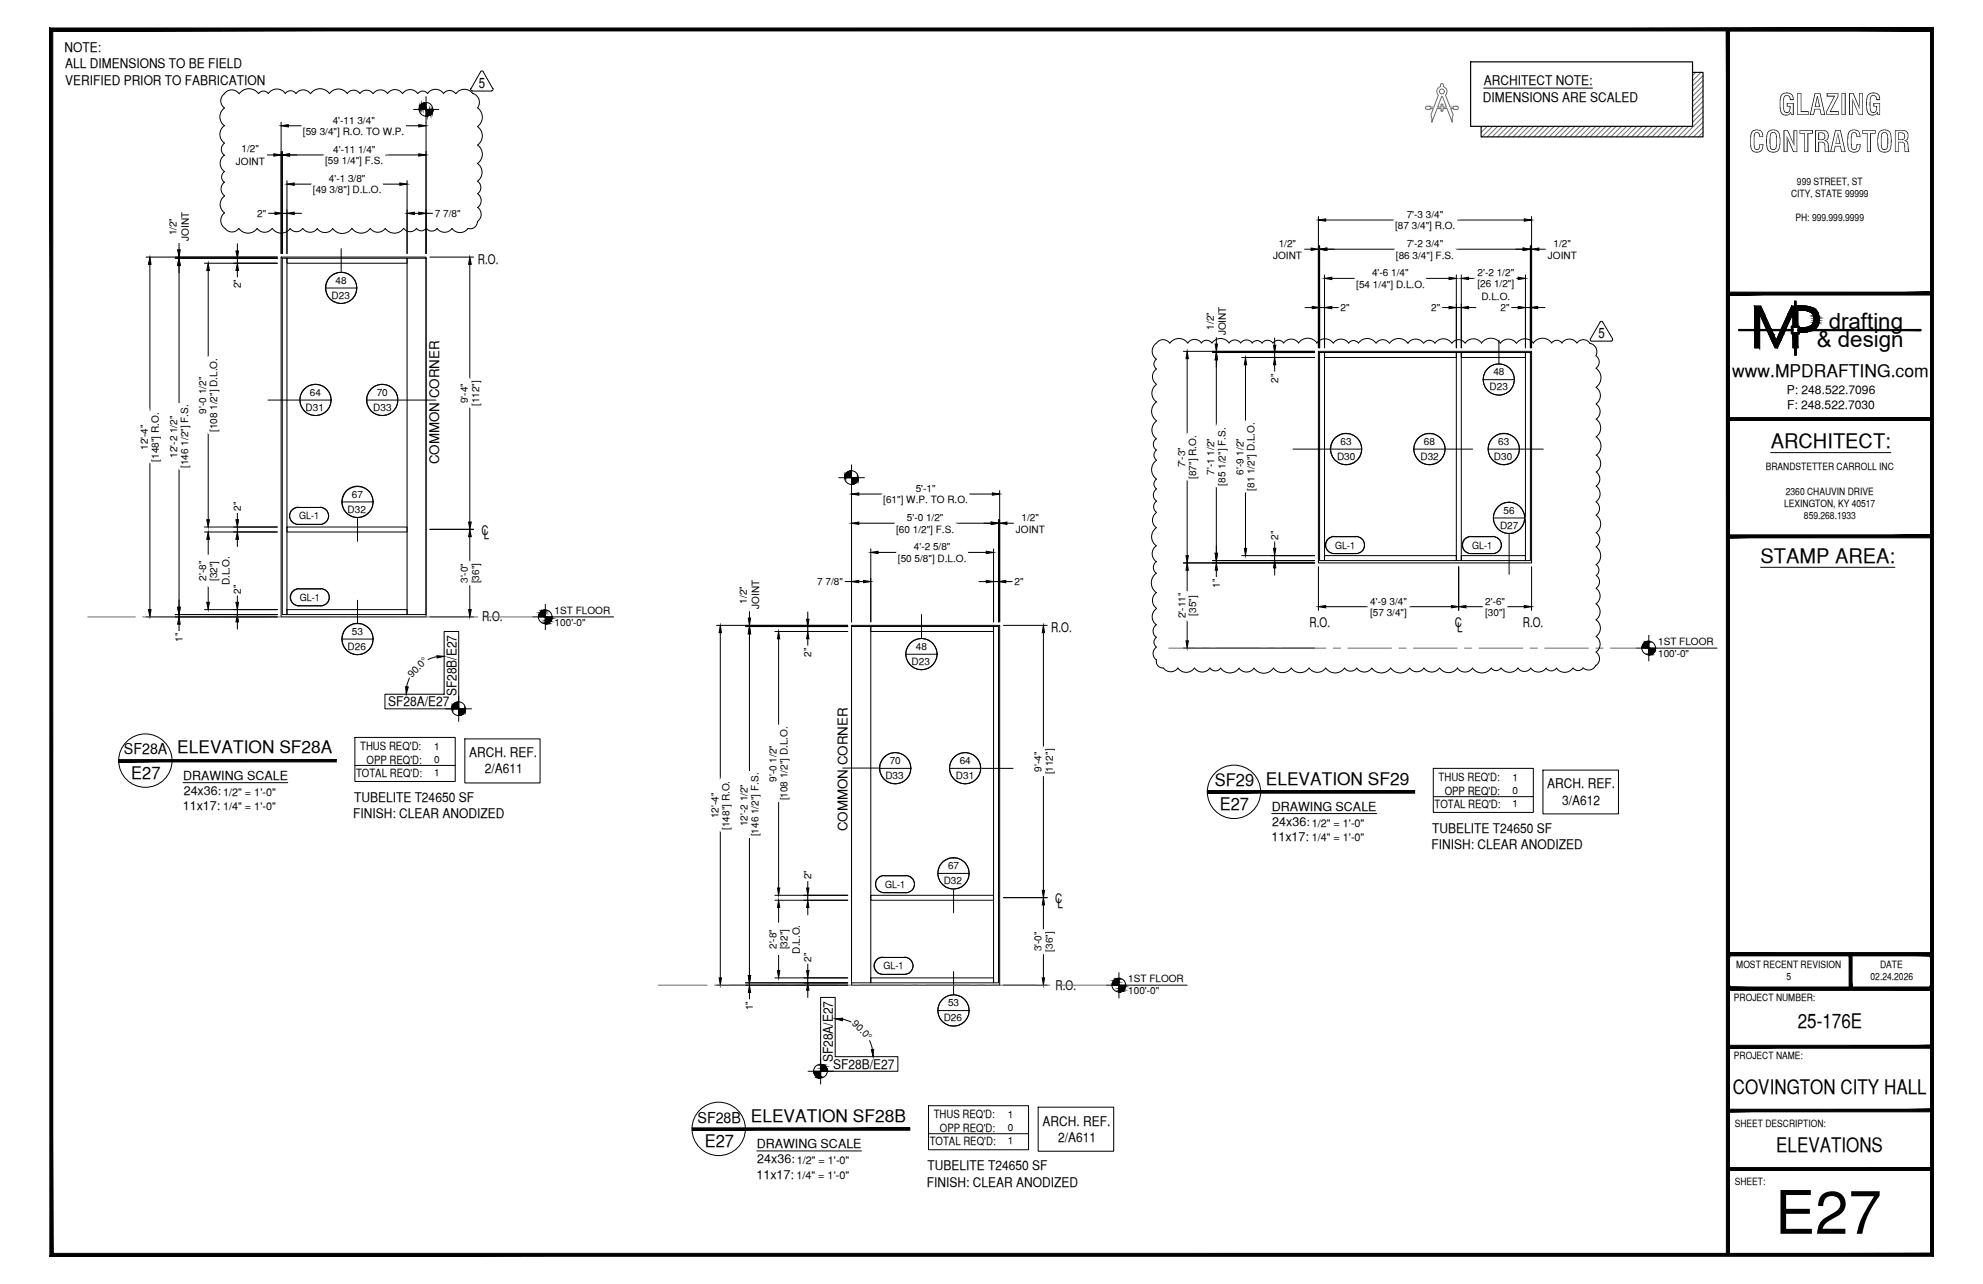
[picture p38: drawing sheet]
<svg xmlns="http://www.w3.org/2000/svg" width="432mm" height="279mm" viewBox="0 0 432 279" stroke-linecap="round" stroke-linejoin="round" font-family="sans-serif">
<defs><g id="words">
<text font-size="13.1" x="386.5" y="268.5">E27</text>
<g font-size="6.3">
<text x="387.2" y="25">GLAZING</text>
<text x="380.8" y="33.1">CONTRACTOR</text>
</g>
<g font-size="4.9">
<text x="398.2" y="71.5">drafting</text>
<text x="395.6" y="75.5">&amp; design</text>
</g>
<g font-size="4.4">
<text x="385.6" y="97.5">ARCHITECT:</text>
<text x="383.3" y="122.5">STAMP AREA:</text>
<text x="391.5" y="223.7">25-176E</text>
<text x="377.3" y="238.1">COVINGTON CITY HALL</text>
<text x="386.8" y="250.7">ELEVATIONS</text>
</g>
<g font-size="3.8">
<text x="377.2" y="82">www.MPDRAFTING.com</text>
<text x="38.6" y="164">ELEVATION SF28A</text>
<text x="28.6" y="169.4">E27</text>
<text x="264.5" y="170.9">SF29 ELEVATION SF29</text>
<text x="265.6" y="176.2">E27</text>
<text x="163.5" y="244.1">ELEVATION SF28B</text>
<text x="153.5" y="249.6">E27</text>
</g>
<g font-size="3.3">
<text x="27" y="164.1">SF28A</text>
<text x="151.9" y="244.3">SF28B</text>
</g>
<g font-size="3.1">
<text x="104.3" y="19.1">5</text>
<text x="348" y="73.6">5</text>
</g>
<g font-size="2.9">
<text x="14" y="11.2">NOTE:</text>
<text x="14.2" y="14.8">ALL DIMENSIONS TO BE FIELD</text>
<text x="14.2" y="18.4">VERIFIED PRIOR TO FABRICATION</text>
<text x="322.9" y="22.1">DIMENSIONS ARE SCALED</text>
<text x="323.1" y="18.5">ARCHITECT NOTE:</text>
<text x="104.1" y="57.3">R.O.</text>
<text x="95.6" y="101" transform="rotate(-90 95.6 101)">COMMON CORNER</text>
<text x="104.8" y="116.3">C</text>
<text x="105.3" y="117.3">L</text>
<text x="105" y="135.2">R.O.</text>
<text x="228.9" y="137.5">R.O.</text>
<text x="285.2" y="136.5">R.O.</text>
<text x="316.8" y="136.5">C</text>
<text x="317.3" y="137.5">L</text>
<text x="331.6" y="136.5">R.O.</text>
<text x="84.5" y="153.7">SF28A/E27</text>
<text x="99.4" y="151.5" transform="rotate(-90 99.4 151.5)">SF28B/E27</text>
<text x="102.2" y="164.8">ARCH. REF.</text>
<text x="105.5" y="168.3">2/A611</text>
<text x="336.9" y="171.5">ARCH. REF.</text>
<text x="76.9" y="178.1">FINISH: CLEAR ANODIZED</text>
<text x="77.1" y="174.5">TUBELITE T24650 SF</text>
<text x="340.2" y="175.1">3/A612</text>
<text x="184.5" y="180.9" transform="rotate(-90 184.5 180.9)">COMMON CORNER</text>
<text x="311.7" y="184.8">FINISH: CLEAR ANODIZED</text>
<text x="311.8" y="181.3">TUBELITE T24650 SF</text>
<text x="229.7" y="196.5">C</text>
<text x="230.3" y="197.5">L</text>
<text x="229.9" y="215.3">R.O.</text>
<text x="181.4" y="231.1" transform="rotate(-90 181.4 231.1)">SF28A/E27</text>
<text x="181.4" y="232.6">SF28B/E27</text>
<text x="227" y="244.9">ARCH. REF.</text>
<text x="230.4" y="248.4">2/A611</text>
<text x="202" y="254.6">TUBELITE T24650 SF</text>
<text x="201.8" y="258.2">FINISH: CLEAR ANODIZED</text>
</g>
<g font-size="2.7">
<text x="39.9" y="169.7">DRAWING SCALE</text>
<text x="40" y="173">24x36:</text>
<text x="39.8" y="176.3">11x17:</text>
<text x="276.9" y="176.5">DRAWING SCALE</text>
<text x="277.1" y="179.8">24x36:</text>
<text x="276.9" y="183.1">11x17:</text>
<text x="164.8" y="249.8">DRAWING SCALE</text>
<text x="164.7" y="256.5">11x17:</text>
<text x="164.9" y="253.2">24x36:</text>
</g>
<g font-size="2.6">
<text x="389.1" y="85.8">P: 248.522.7096</text>
<text x="389.1" y="89">F: 248.522.7030</text>
</g>
<g font-size="2.5">
<text x="78.4" y="163.2">THUS REQ'D:</text>
<text x="79.8" y="166.2">OPP REQ'D:</text>
<text x="77.5" y="169">TOTAL REQ'D:</text>
<text x="313.2" y="170">THUS REQ'D:</text>
<text x="314.6" y="173">OPP REQ'D:</text>
<text x="312.4" y="175.8">TOTAL REQ'D:</text>
<text x="203.3" y="243.3">THUS REQ'D:</text>
<text x="202.4" y="249.2">TOTAL REQ'D:</text>
<text x="204.7" y="246.3">OPP REQ'D:</text>
</g>
<g font-size="2.4">
<text x="48.6" y="173.2">1/2&quot; = 1'-0&quot;</text>
<text x="48.6" y="176.3">1/4&quot; = 1'-0&quot;</text>
<text x="285.6" y="179.9">1/2&quot; = 1'-0&quot;</text>
<text x="285.6" y="183.1">1/4&quot; = 1'-0&quot;</text>
<text x="173.4" y="256.5">1/4&quot; = 1'-0&quot;</text>
<text x="173.5" y="253.3">1/2&quot; = 1'-0&quot;</text>
</g>
<g font-size="2.2">
<text x="66" y="29.4">[59 3/4&quot;] R.O. TO W.P.</text>
<text x="72.5" y="26.9">4'-11 3/4&quot;</text>
<text x="51.4" y="35.8">JOINT</text>
<text x="52.6" y="33.1">1/2&quot;</text>
<text x="70.8" y="35.8">[59 1/4&quot;] F.S.</text>
<text x="72.6" y="33.3">4'-11 1/4&quot;</text>
<text x="71.6" y="39.6">4'-1 3/8&quot;</text>
<text x="391.3" y="40.2">999 STREET, ST</text>
<text x="56" y="47.2">2&quot;</text>
<text x="68.1" y="42.1">[49 3/8&quot;] D.L.O.</text>
<text x="94.7" y="47.2">7 7/8&quot;</text>
<text x="306.3" y="47.4">7'-3 3/4&quot;</text>
<text x="390" y="42.9">CITY, STATE 99999</text>
<text x="38.4" y="51.2" transform="rotate(-90 38.4 51.2)">1/2&quot;</text>
<text x="41.1" y="52.5" transform="rotate(-90 41.1 52.5)">JOINT</text>
<text x="278.4" y="53.7">1/2&quot;</text>
<text x="303.8" y="49.9">[87 3/4&quot;] R.O.</text>
<text x="306.3" y="53.8">7'-2 3/4&quot;</text>
<text x="338.3" y="53.7">1/2&quot;</text>
<text x="391" y="48.2">PH: 999.999.9999</text>
<text x="277.2" y="56.3">JOINT</text>
<text x="304" y="56.3">[86 3/4&quot;] F.S.</text>
<text x="337.1" y="56.3">JOINT</text>
<text x="52.5" y="62.7" transform="rotate(-90 52.5 62.7)">2&quot;</text>
<text x="72.2" y="65">D23</text>
<text x="73.1" y="61.7">48</text>
<text x="295.3" y="62.6">[54 1/4&quot;] D.L.O.</text>
<text x="298.8" y="60.1">4'-6 1/4&quot;</text>
<text x="321.7" y="62.5">[26 1/2&quot;]</text>
<text x="321.8" y="60.1">2'-2 1/2&quot;</text>
<text x="322.6" y="65.2">D.L.O.</text>
<text x="264.3" y="71.8" transform="rotate(-90 264.3 71.8)">1/2&quot;</text>
<text x="291.9" y="67.8">2&quot;</text>
<text x="311.7" y="67.8">2&quot;</text>
<text x="326.8" y="67.8">2&quot;</text>
<text x="267" y="73" transform="rotate(-90 267 73)">JOINT</text>
<text x="278.3" y="83.2" transform="rotate(-90 278.3 83.2)">2&quot;</text>
<text x="325.2" y="81.7">48</text>
<text x="44.9" y="90" transform="rotate(-90 44.9 90)">9'-0 1/2&quot;</text>
<text x="66.5" y="89.4">D31</text>
<text x="67.5" y="86.1">64</text>
<text x="81.3" y="89.4">D33</text>
<text x="82" y="86.1">70</text>
<text x="101.9" y="87.8" transform="rotate(-90 101.9 87.8)">9'-4&quot;</text>
<text x="104.3" y="88.4" transform="rotate(-90 104.3 88.4)">[112&quot;]</text>
<text x="324.4" y="85">D23</text>
<text x="47.3" y="94" transform="rotate(-90 47.3 94)">[108 1/2&quot;] D.L.O.</text>
<text x="32.2" y="97.9" transform="rotate(-90 32.2 97.9)">12'-4&quot;</text>
<text x="34.6" y="100.5" transform="rotate(-90 34.6 100.5)">[148&quot;] R.O.</text>
<text x="38.5" y="99.6" transform="rotate(-90 38.5 99.6)">12'-2 1/2&quot;</text>
<text x="41" y="101.9" transform="rotate(-90 41 101.9)">[146 1/2&quot;] F.S.</text>
<text x="258.1" y="101.7" transform="rotate(-90 258.1 101.7)">7'-3&quot;</text>
<text x="291.1" y="100.1">D30</text>
<text x="291.9" y="96.8">63</text>
<text x="309.3" y="100.1">D32</text>
<text x="310.1" y="96.8">68</text>
<text x="325.3" y="100.1">D30</text>
<text x="326.3" y="96.8">63</text>
<text x="199.4" y="107.1">5'-1&quot;</text>
<text x="260.5" y="104.2" transform="rotate(-90 260.5 104.2)">[87&quot;] R.O.</text>
<text x="264.4" y="103.3" transform="rotate(-90 264.4 103.3)">7'-1 1/2&quot;</text>
<text x="266.8" y="105.7" transform="rotate(-90 266.8 105.7)">[85 1/2&quot;] F.S.</text>
<text x="270.8" y="103.3" transform="rotate(-90 270.8 103.3)">6'-9 1/2&quot;</text>
<text x="273.2" y="106.8" transform="rotate(-90 273.2 106.8)">[81 1/2&quot;] D.L.O.</text>
<text x="384.5" y="102.3">BRANDSTETTER CARROLL INC</text>
<text x="388.9" y="107.6">2360 CHAUVIN DRIVE</text>
<text x="52.5" y="111.2" transform="rotate(-90 52.5 111.2)">2&quot;</text>
<text x="65.2" y="113">GL-1</text>
<text x="75.7" y="111.6">D32</text>
<text x="76.6" y="108.3">67</text>
<text x="192.3" y="109.5">[61&quot;] W.P. TO R.O.</text>
<text x="197.5" y="113.4">5'-0 1/2&quot;</text>
<text x="222.4" y="113.3">1/2&quot;</text>
<text x="327.4" y="111.8">56</text>
<text x="388.5" y="110.3">LEXINGTON, KY 40517</text>
<text x="392.8" y="113">859.268.1933</text>
<text x="195.1" y="115.9">[60 1/2&quot;] F.S.</text>
<text x="199" y="119.8">4'-2 5/8&quot;</text>
<text x="221.2" y="116">JOINT</text>
<text x="278.3" y="117.4" transform="rotate(-90 278.3 117.4)">2&quot;</text>
<text x="290.7" y="119.4">GL-1</text>
<text x="320.5" y="119.4">GL-1</text>
<text x="326.6" y="115.1">D27</text>
<text x="195.5" y="122.2">[50 5/8&quot;] D.L.O.</text>
<text x="44.9" y="126.4" transform="rotate(-90 44.9 126.4)">2'-8&quot;</text>
<text x="47.3" y="126.4" transform="rotate(-90 47.3 126.4)">[32&quot;]</text>
<text x="50" y="127.4" transform="rotate(-90 50 127.4)">D.L.O.</text>
<text x="52.5" y="129.2" transform="rotate(-90 52.5 129.2)">2&quot;</text>
<text x="65.3" y="130.7">GL-1</text>
<text x="101.9" y="126.9" transform="rotate(-90 101.9 126.9)">3'-0&quot;</text>
<text x="104.3" y="126.9" transform="rotate(-90 104.3 126.9)">[36&quot;]</text>
<text x="162.6" y="131.4" transform="rotate(-90 162.6 131.4)">1/2&quot;</text>
<text x="177.9" y="127.3">7 7/8&quot;</text>
<text x="220.9" y="127.4">2&quot;</text>
<text x="265.6" y="128" transform="rotate(-90 265.6 128)">1&quot;</text>
<text x="298.4" y="131.6">4'-9 3/4&quot;</text>
<text x="323.4" y="131.6">2'-6&quot;</text>
<text x="120.8" y="133.5">1ST FLOOR</text>
<text x="120.8" y="136.2">100'-0&quot;</text>
<text x="165.3" y="132.5" transform="rotate(-90 165.3 132.5)">JOINT</text>
<text x="258.1" y="134.5" transform="rotate(-90 258.1 134.5)">2'-11&quot;</text>
<text x="260.5" y="134" transform="rotate(-90 260.5 134)">[35&quot;]</text>
<text x="298.3" y="134">[57 3/4&quot;]</text>
<text x="323.4" y="134">[30&quot;]</text>
<text x="39.8" y="139.7" transform="rotate(-90 39.8 139.7)">1&quot;</text>
<text x="75.7" y="141.4">D26</text>
<text x="76.6" y="138.1">53</text>
<text x="176.7" y="142.9" transform="rotate(-90 176.7 142.9)">2&quot;</text>
<text x="199.5" y="141.4">48</text>
<text x="361.1" y="140.3">1ST FLOOR</text>
<text x="361.1" y="142.9">100'-0&quot;</text>
<text x="89.7" y="147.6" transform="rotate(-45 89.7 147.6)">90.0°</text>
<text x="198.5" y="144.7">D23</text>
<text x="94.6" y="163.1">1</text>
<text x="94.6" y="166.1">0</text>
<text x="193.7" y="166.2">70</text>
<text x="209" y="166.2">64</text>
<text x="226.8" y="167.9" transform="rotate(-90 226.8 167.9)">9'-4&quot;</text>
<text x="94.6" y="168.8">1</text>
<text x="169.1" y="170.1" transform="rotate(-90 169.1 170.1)">9'-0 1/2&quot;</text>
<text x="192.8" y="169.5">D33</text>
<text x="208.2" y="169.5">D31</text>
<text x="229.2" y="168.5" transform="rotate(-90 229.2 168.5)">[112&quot;]</text>
<text x="329.4" y="169.9">1</text>
<text x="329.4" y="172.8">0</text>
<text x="156.5" y="178.1" transform="rotate(-90 156.5 178.1)">12'-4&quot;</text>
<text x="162.8" y="179.8" transform="rotate(-90 162.8 179.8)">12'-2 1/2&quot;</text>
<text x="171.5" y="174.2" transform="rotate(-90 171.5 174.2)">[108 1/2&quot;] D.L.O.</text>
<text x="329.4" y="175.6">1</text>
<text x="158.8" y="180.6" transform="rotate(-90 158.8 180.6)">[148&quot;] R.O.</text>
<text x="165.2" y="182" transform="rotate(-90 165.2 182)">[146 1/2&quot;] F.S.</text>
<text x="176.7" y="191.3" transform="rotate(-90 176.7 191.3)">2&quot;</text>
<text x="206.4" y="189.1">67</text>
<text x="192.7" y="193.2">GL-1</text>
<text x="205.5" y="192.4">D32</text>
<text x="169.1" y="206.5" transform="rotate(-90 169.1 206.5)">2'-8&quot;</text>
<text x="171.5" y="206.6" transform="rotate(-90 171.5 206.6)">[32&quot;]</text>
<text x="174.2" y="207.5" transform="rotate(-90 174.2 207.5)">D.L.O.</text>
<text x="176.7" y="209.3" transform="rotate(-90 176.7 209.3)">2&quot;</text>
<text x="226.8" y="207" transform="rotate(-90 226.8 207)">3'-0&quot;</text>
<text x="229.2" y="207.1" transform="rotate(-90 229.2 207.1)">[36&quot;]</text>
<text x="192.4" y="210.9">GL-1</text>
<text x="245.7" y="213.7">1ST FLOOR</text>
<text x="378.1" y="210.6">MOST RECENT REVISION</text>
<text x="389" y="213.3">5</text>
<text x="407.3" y="213.2">02.24.2026</text>
<text x="409.4" y="210.6">DATE</text>
<text x="164" y="219.8" transform="rotate(-90 164 219.8)">1&quot;</text>
<text x="206.4" y="218.9">53</text>
<text x="245.7" y="216.3">100'-0&quot;</text>
<text x="377.6" y="217.8">PROJECT NUMBER:</text>
<text x="185.4" y="222.9" transform="rotate(45 185.4 222.9)">90.0°</text>
<text x="205.5" y="222.2">D26</text>
<text x="377.6" y="230.4">PROJECT NAME:</text>
<text x="219.5" y="243.3">1</text>
<text x="377.8" y="245.2">SHEET DESCRIPTION:</text>
<text x="219.5" y="246.2">0</text>
<text x="219.5" y="249">1</text>
<text x="377.8" y="257.9">SHEET:</text>
</g>
</g></defs>
<!-- layer: SYMBOLS -->
<g fill="none" stroke="#000" stroke-width=".22">
<path d="M90 23.8h5.6M92.8 21v5.6M74.3 54.1v5.1M70.9 62.7h6.8M326.4 74v5.2M58.4 87.1h13.7M79.9 87.1h6.8M86.9 87.1h8M281.6 97.7h14.9M307.8 97.7h12.9M323 82.6h6.8M324 97.7h12"/>
<path d="M63.5 111.1l1.1-.7h5.1a1.84 1.84 0 0 1 1.9 1.9 1.84 1.84 0 0 1-1.9 1.8h-4.7a1.84 1.84 0 0 1-1.8-1 1.84 1.84 0 0 1 .3-2zM64.9 110.4a1.87 1.87 0 0 0-1.8 1.8 1.87 1.87 0 0 0 1.8 1.9M65 110.4h4.7M65 114.1h4.7M69.7 110.4a1.87 1.87 0 0 1 1.9 1.8 1.87 1.87 0 0 1-1.9 1.9M74.5 109.2h6.8M77.9 112.6v5.2M182.6 103.9h5.6M185.4 101.2v5.5M289.1 117.4l1.1-.6h5.1a1.84 1.84 0 0 1 1.8 1.8 1.84 1.84 0 0 1-1.8 1.9h-4.8a1.84 1.84 0 0 1-1.7-1.1 1.84 1.84 0 0 1 .3-2zM290.5 116.7a1.87 1.87 0 0 0-1.9 1.9 1.87 1.87 0 0 0 1.9 1.9M290.5 116.8h4.8"/>
<path d="M295.2 116.7a1.87 1.87 0 0 1 1.9 1.9 1.87 1.87 0 0 1-1.9 1.9h-4.7M318.9 117.4l1.1-.6h5.1a1.84 1.84 0 0 1 1.9 1.8 1.84 1.84 0 0 1-1.9 1.9h-4.8a1.84 1.84 0 0 1-1.7-1.1 1.84 1.84 0 0 1 .3-2zM320.3 116.7a1.87 1.87 0 0 0-1.9 1.9 1.87 1.87 0 0 0 1.9 1.9M320.3 116.8h4.8M325 116.7a1.87 1.87 0 0 1 1.9 1.9 1.87 1.87 0 0 1-1.9 1.9h-4.7M325.2 112.7h6.8M328.6 116.1v8.9M63.7 128.8l1.1-.7h5a1.84 1.84 0 0 1 1.9 1.9 1.84 1.84 0 0 1-1.9 1.8h-4.7a1.84 1.84 0 0 1-1.7-1 1.84 1.84 0 0 1 .3-2zM65.1 128.1a1.87 1.87 0 0 0-1.9 1.9 1.87 1.87 0 0 0 1.9 1.8M65.1 128.1h4.7M69.8 128.1a1.87 1.87 0 0 1 1.9 1.9 1.87 1.87 0 0 1-1.9 1.8h-4.7M74.5 139.1h6.8"/>
<path d="M77.9 130.6v5.1M116 134.2h17.6M118.7 131.5v5.5M200.7 133.7v5.2M359 138.2v5.6M89.2 147.6l-.7 1.8M95.1 142.9l-1.9 .6M97.1 154.2h5.6M99.9 151.4v5.6M197.2 142.4h6.9M356.3 141h17.6M77.3 160.5h21.8v9.6h-21.8z"/>
<path d="M77.3 166.6h21.8M183.5 167.1h8.1M191.6 167.2h6.8M206.8 167.2h13.8M312.1 167.2h21.8v9.6h-21.8zM312.1 173.4h21.8M191.1 191.2l1.1-.6h5.1a1.84 1.84 0 0 1 1.8 1.8 1.84 1.84 0 0 1-1.8 1.8h-4.8a1.84 1.84 0 0 1-1.7-1 1.84 1.84 0 0 1 .3-2zM192.5 190.5a1.87 1.87 0 0 0-1.9 1.9 1.87 1.87 0 0 0 1.9 1.8M192.5 190.6h4.8M192.5 194.2h4.8M197.3 190.5a1.87 1.87 0 0 1 1.8 1.9 1.87 1.87 0 0 1-1.8 1.8M204.2 190.1h6.8"/>
<path d="M207.6 193.5v5.1M190.8 209l.5-.5 .6-.2h5.1a1.84 1.84 0 0 1 1.8 1.9 1.84 1.84 0 0 1-1.8 1.8h-4.8a1.87 1.87 0 0 1-1.6-1.1 1.87 1.87 0 0 1 .2-1.9zM192.2 208.3a1.87 1.87 0 0 0-1.9 1.9 1.87 1.87 0 0 0 1.9 1.8M192.2 208.3h4.8M196.9 208.3a1.87 1.87 0 0 1 1.9 1.9 1.87 1.87 0 0 1-1.9 1.8h-4.7M204.2 219.9h6.8M207.6 211.4v5.1M240.9 214.4h17.6M243.6 211.6v5.6M176 233.1h5.5M178.7 230.4v5.5M183.4 221.8l1.9 .6"/>
<path d="M189.4 226.4l.6 1.9M202.2 240.6h21.8v9.6h-21.8zM202.2 246.7h21.8"/>
<circle cx="92.7" cy="23.8" r="1.49"/>
<circle cx="74.3" cy="62.6" r="3.4"/>
<circle cx="74.3" cy="62.7" r="3.4"/>
<circle cx="68.7" cy="87" r="3.4"/>
<circle cx="83.2" cy="87" r="3.4"/>
<circle cx="83.3" cy="87" r="3.4"/>
<circle cx="293.1" cy="97.7" r="3.4"/>
<circle cx="293.1" cy="97.8" r="3.4"/>
<circle cx="311.2" cy="97.7" r="3.4"/>
<circle cx="311.3" cy="97.7" r="3.4"/>
<circle cx="326.4" cy="82.6" r="3.4"/>
<circle cx="327.4" cy="97.7" r="3.4"/>
<circle cx="327.4" cy="97.8" r="3.4"/>
<circle cx="77.8" cy="109.2" r="3.4"/>
<circle cx="77.9" cy="109.3" r="3.4"/>
<circle cx="185.4" cy="103.9" r="1.49"/>
<circle cx="328.6" cy="112.7" r="3.4"/>
<circle cx="77.8" cy="139" r="3.4"/>
<circle cx="77.9" cy="139.1" r="3.4"/>
<circle cx="118.7" cy="134.2" r="1.49"/>
<circle cx="99.9" cy="154.2" r="1.49"/>
<circle cx="200.6" cy="142.3" r="3.4"/>
<circle cx="200.7" cy="142.3" r="3.4"/>
<circle cx="359" cy="141" r="1.49"/>
<circle cx="31.7" cy="165.5" r="5.8"/>
<circle cx="194.9" cy="167.2" r="3.4"/>
<circle cx="195" cy="167.2" r="3.4"/>
<circle cx="210.2" cy="167.2" r="3.4"/>
<circle cx="268.7" cy="172.3" r="5.8"/>
<circle cx="207.6" cy="190" r="3.4"/>
<circle cx="207.6" cy="190.1" r="3.4"/>
<circle cx="207.6" cy="219.9" r="3.4"/>
<circle cx="243.6" cy="214.3" r="1.49"/>
<circle cx="178.7" cy="233.1" r="1.49"/>
<circle cx="156.5" cy="245.6" r="5.8"/>
</g>
<g fill="#000" stroke="#000" stroke-width=".22">
<path d="M91.3 23.6v.2zM94.2 23.8l.1 .3-.1 .2zM184 103.7l-.1 .2zM186.8 103.9v.6zM118.5 132.8h.2zM118.7 135.7h.6zM358.8 139.6l.2-.1zM88.3 149.4l.6 .1-.4 1.6zM95.1 142.7l1.6 .1-1.5 .4zM98.4 154v.2zM101.3 154.2v.5zM359 142.4h.5z"/>
<path d="M243.4 212.9h.2zM243.6 215.8h.6l-.3 .1zM178.7 231.6h.3zM178.2 234.5h.5zM181.9 221.7l1.6-.1v.5zM189.7 228.4l.5-.1-.1 1.6z"/>
<path d="M91.3 23.6l.1 .2zM91.4 23.3v.5z"/>
<path d="M91.4 23.3l.1 .5h-.1zM91.5 23.1l-.1 .2 .1 .5z"/>
<path d="M91.5 23.1l.2 .7h-.2zM91.7 22.9l-.2 .2 .2 .7z"/>
<path d="M91.7 22.9l.1 .9h-.1zM91.8 22.7l-.1 .2 .1 .9z"/>
<path d="M91.8 22.7l.3 1.1h-.3zM91.8 22.7l.3 1.1v-1.3z"/>
<path d="M92.1 22.5l.2 1.3h-.2zM92.1 22.5l.2 1.3v-1.4z"/>
<path d="M92.3 22.4l.2 1.4h-.2zM92.3 22.4l.2 1.4v-1.4z"/>
<path d="M92.5 22.4l.3 1.4h-.3zM92.5 22.4l.3 1.4v-1.4z"/>
<path d="M92.8 23.8l.3 1.5h-.3zM92.8 23.8l.3 1.5v-1.5z"/>
<path d="M93.1 23.8l.2 1.4-.2 .1zM93.1 23.8l.2 1.4v-1.4z"/>
<path d="M93.3 23.8l.2 1.3-.2 .1zM93.3 23.8l.2 1.3v-1.3z"/>
<path d="M93.5 23.8l.3 1.2-.3 .1zM93.5 23.8l.3 1.2v-1.2z"/>
<path d="M93.8 23.8l.1 1-.1 .2zM93.8 23.8l.1 1v-1z"/>
<path d="M93.9 23.8l.2 .8-.2 .2zM93.9 23.8l.2 .8v-.8z"/>
<path d="M94.1 23.8v.8zM94.1 23.8l.1 .5z"/>
<path d="M94.3 23.8v.3zM94.2 23.8l.1 .3v-.3z"/>
<path d="M184 103.7v.2zM184 103.4v.5z"/>
<path d="M184 103.4l.1 .5h-.1zM184.1 103.2l-.1 .2 .1 .5z"/>
<path d="M184.1 103.2l.2 .7h-.2zM184.3 103l-.2 .2 .2 .7z"/>
<path d="M184.3 103l.2 .9h-.2zM184.3 103l.2 .9v-1.1z"/>
<path d="M184.5 102.8l.2 1.1h-.2zM184.5 102.8l.2 1.1v-1.2z"/>
<path d="M184.7 102.7l.2 1.2h-.2zM184.7 102.7l.2 1.2v-1.3z"/>
<path d="M184.9 102.6l.3 1.3h-.3zM184.9 102.6l.3 1.3v-1.4z"/>
<path d="M185.2 102.5l.2 1.4h-.2zM185.2 102.5l.2 1.4v-1.5z"/>
<path d="M185.4 103.9l.3 1.5h-.3zM185.4 103.9l.3 1.5v-1.5z"/>
<path d="M185.7 103.9l.2 1.4-.2 .1zM185.7 103.9l.2 1.4v-1.4z"/>
<path d="M185.9 103.9l.3 1.3-.3 .1zM185.9 103.9l.3 1.3v-1.3z"/>
<path d="M186.2 103.9l.2 1.2-.2 .1zM186.2 103.9l.2 1.2v-1.2z"/>
<path d="M186.4 103.9l.2 1-.2 .2zM186.4 103.9l.2 1v-1z"/>
<path d="M186.6 103.9l.1 .8-.1 .2zM186.6 103.9l.1 .8v-.8z"/>
<path d="M186.7 103.9l.1 .6-.1 .2zM186.7 103.9l.1 .6v-.6z"/>
<path d="M186.9 103.9v.3zM186.8 103.9l.1 .3z"/>
<path d="M118.5 132.8h.2zM118.2 132.8h.5z"/>
<path d="M118.2 132.8l.5 .2v-.2zM118 133l.2-.2 .5 .2z"/>
<path d="M118 133l.7 .2v-.2zM117.8 133.2l.2-.2 .7 .2z"/>
<path d="M117.8 133.2l.9 .1v-.1zM117.6 133.3l.2-.1 .9 .1z"/>
<path d="M117.6 133.3l1.1 .2v-.2zM117.6 133.3l1.1 .2h-1.2z"/>
<path d="M117.5 133.5l1.2 .2v-.2zM117.5 133.5l1.2 .2h-1.4z"/>
<path d="M117.3 133.7l1.4 .3v-.3zM117.3 133.7l1.4 .3h-1.4z"/>
<path d="M117.3 134l1.4 .2v-.2zM117.3 134l1.4 .2h-1.4z"/>
<path d="M118.7 135.8h.3zM118.7 135.7l.3 .1z"/>
<path d="M118.7 135.6l.6 .1 .2-.1zM118.7 135.6l.6 .1h-.6z"/>
<path d="M118.7 135.4l.8 .2 .2-.2zM118.7 135.4l.8 .2h-.8z"/>
<path d="M118.7 135.3l1 .1 .2-.1zM118.7 135.3l1 .1h-1z"/>
<path d="M118.7 135l1.2 .3 .2-.3zM118.7 135l1.2 .3h-1.2z"/>
<path d="M118.7 134.8l1.4 .2v-.2zM118.7 134.8l1.4 .2h-1.4z"/>
<path d="M118.7 134.6l1.4 .2 .1-.2zM118.7 134.6l1.4 .2h-1.4z"/>
<path d="M118.7 134.2l1.5 .4 .1-.4zM118.7 134.2l1.5 .4h-1.5z"/>
<path d="M358.8 139.6h.2zM358.5 139.6h.5z"/>
<path d="M358.5 139.6l.5 .2v-.2zM358.3 139.8l.2-.2 .5 .2z"/>
<path d="M358.3 139.8l.7 .1v-.1zM358.1 139.9l.2-.1 .7 .1z"/>
<path d="M358.1 139.9l.9 .2v-.2zM358.1 139.9l.9 .2h-1.1z"/>
<path d="M98.4 154l.1 .2zM98.5 153.7v.5z"/>
<path d="M98.5 153.7l.1 .5h-.1zM98.6 153.5l-.1 .2 .1 .5z"/>
<path d="M98.6 153.5l.1 .7h-.1zM98.7 153.3l-.1 .2 .1 .7z"/>
<path d="M98.7 153.3l.2 .9h-.2zM98.7 153.3l.2 .9v-1.1z"/>
<path d="M98.9 153.1l.2 1.1h-.2zM98.9 153.1l.2 1.1v-1.3z"/>
<path d="M99.1 152.9l.3 1.3h-.3zM99.1 152.9l.3 1.3v-1.4z"/>
<path d="M99.4 152.8l.2 1.4h-.2zM99.4 152.8l.2 1.4v-1.4z"/>
<path d="M99.6 152.8l.3 1.4h-.3zM99.6 152.8l.3 1.4v-1.5z"/>
<path d="M99.9 154.2l.2 1.5h-.2zM99.9 154.2l.2 1.5v-1.5z"/>
<path d="M100.1 154.2l.3 1.4-.3 .1zM100.1 154.2l.3 1.4v-1.4z"/>
<path d="M100.4 154.2l.2 1.3-.2 .1zM100.4 154.2l.2 1.3v-1.3z"/>
<path d="M100.6 154.2l.2 1.2-.2 .1zM100.6 154.2l.2 1.2v-1.2z"/>
<path d="M100.8 154.2l.2 1-.2 .2zM100.8 154.2l.2 1v-1z"/>
<path d="M101 154.2l.2 .7-.2 .3zM101 154.2l.2 .7v-.7z"/>
<path d="M101.2 154.2l.1 .5-.1 .2zM101.2 154.2l.1 .5v-.5z"/>
<path d="M101.3 154.2v.3zM101.3 154.2v.3z"/>
<path d="M357.9 140.1l1.1 .2v-.2zM357.9 140.1l1.1 .2h-1.2z"/>
<path d="M357.8 140.3l1.2 .2v-.2zM357.8 140.3l1.2 .2h-1.4z"/>
<path d="M357.6 140.5l1.4 .3v-.3zM357.6 140.5l1.4 .3h-1.4z"/>
<path d="M357.6 140.8l1.4 .2v-.2zM357.6 140.8l1.4 .2h-1.4z"/>
<path d="M359 142.5h.3zM359 142.4l.3 .1z"/>
<path d="M359 142.3l.5 .1 .3-.1zM359 142.3l.5 .1h-.5z"/>
<path d="M359 142.2l.8 .1 .2-.1zM359 142.2l.8 .1h-.8z"/>
<path d="M359 142l1 .2 .2-.2zM359 142l1 .2h-1z"/>
<path d="M359 141.8l1.2 .2 .2-.2zM359 141.8l1.2 .2h-1.2z"/>
<path d="M359 141.5l1.4 .3v-.3zM359 141.5l1.4 .3h-1.4z"/>
<path d="M359 141.3l1.4 .2 .1-.2zM359 141.3l1.4 .2h-1.4z"/>
<path d="M359 141l1.5 .3 .1-.3zM359 141l1.5 .3h-1.5z"/>
<path d="M25.8 165.3v.5l47.4-.5zM25.8 165.8l47.4-.5v.5z"/>
<path d="M263 172v.6l45-.6zM263 172.6l45-.6v.6z"/>
<path d="M243.4 212.9l.2 .1zM243.1 213h.5z"/>
<path d="M243.1 213l.5 .1v-.1zM242.9 213.1l.2-.1 .5 .1z"/>
<path d="M242.9 213.1l.7 .1v-.1zM242.7 213.2l.2-.1 .7 .1z"/>
<path d="M242.7 213.2l.9 .2v-.2zM242.7 213.2l.9 .2h-1.1z"/>
<path d="M242.5 213.4l1.1 .3v-.3zM242.5 213.4l1.1 .3h-1.2z"/>
<path d="M242.4 213.7l1.2 .2v-.2zM242.4 213.7l1.2 .2h-1.3z"/>
<path d="M242.3 213.9l1.3 .2v-.2zM242.3 213.9l1.3 .2h-1.4z"/>
<path d="M242.2 214.1l1.4 .3v-.3zM242.2 214.1l1.4 .3h-1.4z"/>
<path d="M243.6 215.9h.3zM243.6 215.8l.3 .1h-.3z"/>
<path d="M243.6 215.7h.8zM243.6 215.7l.6 .1z"/>
<path d="M243.6 215.5l.8 .2 .2-.2zM243.6 215.5l.8 .2h-.8z"/>
<path d="M243.6 215.4l1 .1 .2-.1zM243.6 215.4l1 .1h-1z"/>
<path d="M243.6 215.1l1.2 .3 .1-.3zM243.6 215.1l1.2 .3h-1.2z"/>
<path d="M243.6 214.9l1.3 .2 .1-.2zM243.6 214.9l1.3 .2h-1.3z"/>
<path d="M243.6 214.7l1.4 .2 .1-.2zM243.6 214.7l1.4 .2h-1.4z"/>
<path d="M243.6 214.4l1.5 .3 .1-.3zM243.6 214.4l1.5 .3h-1.5z"/>
<path d="M177.2 233.1h1.5l-1.5 .3zM177.2 233.4h1.5v-.3z"/>
<path d="M177.2 233.4h1.5l-1.4 .2zM177.3 233.6h1.4v-.2z"/>
<path d="M177.3 233.6h1.4l-1.3 .3zM177.4 233.9h1.3v-.3z"/>
<path d="M177.4 233.9h1.3l-1.1 .2zM177.6 234.1h1.1v-.2z"/>
<path d="M177.6 234.1h1.1l-1 .2zM177.7 234.3h1v-.2z"/>
<path d="M177.7 234.3h1l-.7 .1zM178 234.4h.7v-.1z"/>
<path d="M178 234.4h.7zM178.2 234.5l.5-.1z"/>
<path d="M178.7 231.6h.3zM178.7 231.7h.6z"/>
<path d="M178.7 231.7h.6l-.6 .1zM178.7 231.8h.8l-.2-.1z"/>
<path d="M178.7 231.8h.8l-.8 .2zM178.7 232h1l-.2-.2z"/>
<path d="M178.7 232h1l-1 .2zM178.7 232.2h1.1l-.1-.2z"/>
<path d="M178.7 232.2h1.1l-1.1 .2zM178.7 232.4h1.3l-.2-.2z"/>
<path d="M178.7 232.4h1.3l-1.3 .2zM178.7 232.6h1.4l-.1-.2z"/>
<path d="M178.7 232.6h1.4l-1.4 .3zM178.7 232.9h1.5l-.1-.3z"/>
<path d="M178.7 232.9h1.5l-1.5 .2zM178.7 233.1h1.5v-.2z"/>
<path d="M178.4 234.6l.3-.1zM178.4 234.6h.3z"/>
<path d="M150.7 245.4v.5l47.4-.5zM150.7 245.9l47.4-.5v.5z"/>
</g>
<!-- layer: MEDIUM_2 -->
<path d="M96.7 137.4h3.2v16.8h-16.1v-3.1h12.9zM39.9 170.3h22.8M276.9 177h22.9M178.7 217h3.2v12.9h13.6v3.2h-16.8zM164.8 250.4h22.8" fill="none" stroke="#000" stroke-width=".22"/>
<!-- layer: NOTES -->
<path d="M323.1 19.2h23.7M101.2 160.8h16.4v9.6h-16.4zM336 167.6h16.4v9.5h-16.4zM226.1 240.9h16.4v9.6h-16.4z" fill="none" stroke="#000" stroke-width=".22"/>
<!-- layer: COMPONENTS -->
<g fill="none" stroke="#000" stroke-width=".22">
<path d="M61.5 56.2h1v77.5h-1zM62.5 56.2h26.1v1.1h-26.1zM88.6 56.2h4.2v77.5h-4.2zM287.3 76.7h1.1v45.3h-1.1zM288.4 76.7h28.7v1.1h-28.7zM317.1 76.7h1.1v45.3h-1.1zM318.2 76.7h14v1.1h-14zM332.2 76.7h1v45.3h-1zM62.5 114.7h26.1v1.1h-26.1zM62.5 132.7h26.1v1h-26.1zM185.4 136.3h4.2v77.6h-4.2zM189.6 136.3h26.7v1.1h-26.7z"/>
<path d="M216.3 136.3h1.1v77.6h-1.1zM288.4 120.9h28.7v1.1h-28.7zM318.2 120.9h14v1.1h-14zM189.6 194.8h26.7v1.1h-26.7zM189.6 212.8h26.7v1.1h-26.7z"/>
</g>
<!-- layer: ROUGH OPENING -->
<path d="M61.2 55.9h31.6v78.3h-31.6zM287.1 76.5h46.4v46h-46.4zM185.4 136.1h32.3v78.3h-32.3z" fill="none" stroke="#000" stroke-width=".22"/>
<!-- layer: DIM -->
<g fill="none" stroke="#000" stroke-width=".22">
<path d="M58 33.7h1.6M61.2 26.6v28.6M61.2 33.7h.3M61.5 33v22.2M62.5 39.3v15.9M62.8 27.4h2.9M63.1 33.7h7.4M83.7 33.7h7.5M88.3 27.4h2.9M88.6 39.3v15.9M92.8 26.6v28.6M31.8 55.9h28.6"/>
<path d="M32.6 57.5v32M38.2 56.2h22.2M39 52.8v1.6M39 55.9v.3M39 57.8v30M44.5 57.3h15.9M45.3 58.9v18.8M51.7 53v1.6M51.7 56.2v1.1M51.7 58.9v1.6M58.3 46.4h1.6M61.5 46.4h1"/>
<path d="M64.1 46.4h1.6M64.1 40.1h3.8M83.2 40.1h3.9M90.2 46.4h1M92.8 46.4h1.6M93.6 55.9h9.5M102.3 57.5v25M283.9 54.2h1.6M287.1 47.1v28.6M287.1 54.2h.2M287.3 53.5v22.2M288.4 59.8v15.9"/>
<path d="M288.7 47.9h14.8M288.9 54.2h14.8M316.9 54.2h14.8M317.1 47.9h14.8M317.1 59.8v15.9M318.2 59.8v15.9M332.2 59.8v15.9M333.2 53.5v22.2M333.2 54.2h.3M333.5 47.1v28.6M335.1 54.2h1.6M257.7 76.5h28.6"/>
<path d="M258.5 78v16.5M264 76.7h22.3M264.9 73.3v1.6M264.9 76.5v.2M264.9 78.3v14.5M270.4 77.8h15.9M271.2 79.4v12.2M277.6 73.5v1.6M277.6 76.7v1.1M277.6 79.4v1.6M284.2 66.9h1.5M287.3 66.9h1.1"/>
<path d="M290 66.9h1.6M290 60.6h5.1M310.5 60.6h5M313.9 66.9h1.6M317.1 66.9h1.1M319.8 66.9h1.6M319.8 60.6h1.6M329 66.9h1.6M330 60.6h.6M332.2 66.9h1M334.8 66.9h1.6M45.3 94.3v18.8"/>
<path d="M102.3 88.6v25M32.6 100.7v32M39 102.1v30M44.5 115.8h15.9M44.5 114.7h15.9M45.3 117.3v3.5M51.7 111.5v1.6M51.7 114.7v1.1M51.7 117.3v1.6M93.6 115.2h9.5M102.3 116.8v5.5M185.4 106.7v28.6"/>
<path d="M187 107.5h5.1M187 113.9h7.9M189.6 119.4v15.9M208 113.9h7.8M211 107.5h5.1M216.3 119.4v15.9M217.4 113.1v22.2M217.4 113.9h.3M217.7 106.7v28.6M219.3 113.9h1.6M258.5 104.5v16.4M264.9 105.9v14.5"/>
<path d="M271.2 107.1v12.2M277.6 117.7v1.6M31.8 134.2h28.6M38.2 133.7h22.2M39 133.7v.5M39 135.8v1.6M44.5 132.7h15.9M45.3 127.6v3.5M51.7 129.5v1.6M51.7 132.7v1M51.7 135.3v1.6M93.6 134.2h9.5"/>
<path d="M102.3 127.2v5.5M156 136.1h28.6M156.8 137.7v32M162.4 136.3h22.2M163.2 132.9v1.6M163.2 136.1v.2M163.2 137.9v30.1M168.7 137.4h15.9M169.5 139v18.8M175.9 133.2v1.5M175.9 136.3v1.1M175.9 139v1.6"/>
<path d="M183.8 126.6h1.6M187 126.6h1M191.2 120.2h4.1M210.7 120.2h4.1M213.2 126.6h1.6M216.3 126.6h1.1M218.5 136.1h9.5M219 126.6h1.6M227.2 137.7v25M257.7 122.5h28.6M258.5 124.1v4.6M258.5 134.9v4.5"/>
<path d="M264 122h22.3M264.9 122v.5M264.9 124.1v1.6M270.4 120.9h15.9M277.6 120.9v1.1M277.6 123.6v1.6M287.1 123.3v9.5M288.7 132h9.4M306.6 132h9.4M317.6 123.3v9.5M319.2 132h3.9M328 132h3.9"/>
<path d="M333.5 123.3v9.5M257.7 141h28.6M169.5 174.4v18.8M227.2 168.8v24.9M156.8 180.8v32M163.2 182.2v30.1M168.7 195.9h15.9M168.7 194.8h15.9M169.5 197.5v3.5M175.9 191.6v1.6M175.9 194.8v1.1M175.9 197.5v1.6"/>
<path d="M218.5 195.3h9.5M227.2 196.9v5.5M156 214.4h28.6M162.4 213.9h22.2M163.2 213.9v.5M163.2 216v1.6M168.7 212.8h15.9M169.5 207.7v3.5M175.9 209.6v1.6M175.9 212.8v1.1M175.9 215.5v1.5M218.5 214.4h9.5"/>
<path d="M227.2 207.3v5.5"/>
</g>
<g fill="#000" stroke="#000" stroke-width=".22">
<path d="M59.6 33.5l1.6 .2-1.6 .3zM61.2 27.4l1.6-.3v.5zM61.5 33.7l1.6-.2v.5zM62.5 40.1l1.6-.3v.5zM87.1 39.8l1.5 .3-1.5 .2zM91.2 27.1l1.6 .3-1.6 .2zM91.2 33.5l1.6 .2-1.6 .3zM32.6 55.9l.3 1.6h-.6zM39 56.2l.2 1.6h-.5zM38.7 54.4h.5l-.2 1.5zM45.3 57.3l.3 1.6h-.6zM51.4 54.6h.5l-.2 1.6z"/>
<path d="M51.7 57.3l.2 1.6h-.5zM59.9 46.2l1.6 .2-1.6 .3zM62.5 46.4l1.6-.2v.5zM88.6 46.4l1.6-.2v.5zM91.2 46.2l1.6 .2-1.6 .3zM102.3 55.9l.3 1.6h-.6zM285.5 54l1.6 .2-1.6 .3zM287.1 47.9l1.6-.3v.5zM287.3 54.2l1.6-.2v.5zM331.7 54l1.5 .2-1.5 .3zM331.9 47.6l1.6 .3-1.6 .2zM333.5 54.2l1.6-.2v.5z"/>
<path d="M258.5 76.5l.3 1.5h-.5zM264.9 76.7l.2 1.6h-.5zM264.6 74.9h.5l-.2 1.6zM271.2 77.8l.3 1.6h-.5zM277.3 75.1h.5l-.2 1.6zM277.6 77.8l.2 1.6h-.5zM285.7 66.7l1.6 .2-1.6 .3zM288.4 66.9l1.6-.2v.5zM288.4 60.6l1.6-.3v.5zM315.5 60.3l1.6 .3-1.6 .2zM315.5 66.7l1.6 .2-1.6 .3zM318.2 60.6l1.6-.3v.5z"/>
<path d="M318.2 66.9l1.6-.2v.5zM330.6 66.7l1.6 .2-1.6 .3zM330.6 60.3l1.6 .3-1.6 .2zM333.2 66.9l1.6-.2v.5zM45.3 115.8l.3 1.5h-.6zM45 113.1h.6l-.3 1.6zM51.7 115.8l.2 1.5h-.5zM51.4 113.1h.5l-.2 1.6zM102.3 115.2l.3 1.6h-.6zM102 113.6h.6l-.3 1.6zM185.4 107.5l1.6-.2v.5zM185.4 113.9l1.6-.3v.5z"/>
<path d="M189.6 120.2l1.6-.2v.5zM214.8 120l1.5 .2-1.5 .3zM215.8 113.6l1.6 .3-1.6 .2zM216.1 107.3l1.6 .2-1.6 .3zM217.7 113.9l1.6-.3v.5zM271 119.3h.5l-.3 1.6zM277.3 119.3h.5l-.2 1.6zM32.3 132.7h.6l-.3 1.5zM38.7 132.1h.5l-.2 1.6zM39 134.2l.2 1.6h-.5zM45 131.1h.6l-.3 1.6zM51.7 133.7l.2 1.6h-.5z"/>
<path d="M51.4 131.1h.5l-.2 1.6zM102 132.7h.6l-.3 1.5zM156.8 136.1l.3 1.6h-.5zM163.2 136.3l.2 1.6h-.5zM162.9 134.5h.5l-.2 1.6zM169.5 137.4l.3 1.6h-.5zM175.6 134.7h.5l-.2 1.6zM175.9 137.4l.2 1.6h-.5zM185.4 126.6l1.6-.3v.5zM188 126.3l1.6 .3-1.6 .2zM214.8 126.3l1.5 .3-1.5 .2zM217.4 126.6l1.6-.3v.5z"/>
<path d="M227.2 136.1l.3 1.6h-.6zM258.3 120.9h.5l-.3 1.6zM258.3 139.4h.5l-.3 1.6zM258.5 122.5l.3 1.6h-.5zM264.6 120.4h.5l-.2 1.6zM264.9 122.5l.2 1.6h-.5zM277.6 122l.2 1.6h-.5zM287.1 132l1.6-.2v.5zM316 131.8l1.6 .2-1.6 .3zM317.6 132l1.6-.2v.5zM331.9 131.8l1.6 .2-1.6 .3zM169.5 195.9l.3 1.6h-.5z"/>
<path d="M169.3 193.2h.5l-.3 1.6zM175.9 195.9l.2 1.6h-.5zM175.6 193.2h.5l-.2 1.6zM227.2 195.3l.3 1.6h-.6zM226.9 193.7h.6l-.3 1.6zM156.6 212.8h.5l-.3 1.6zM162.9 212.3h.5l-.2 1.6zM163.2 214.4l.2 1.6h-.5zM169.3 211.2h.5l-.3 1.6zM175.9 213.9l.2 1.6h-.5zM175.6 211.2h.5l-.2 1.6zM226.9 212.8h.6l-.3 1.6z"/>
</g>
<g fill="#fff" stroke="#fff" stroke-width=".22">
<path d="M72.1 25v2.4l9.8-2.4zM72.1 27.4l9.8-2.4v2.4z"/>
<path d="M65.7 27.4v2.8l22.6-2.8zM65.7 30.2l22.6-2.8v2.8z"/>
<path d="M72.2 31.3v2.4l9.8-2.4zM72.2 33.7l9.8-2.4v2.4z"/>
<path d="M70.5 33.7v2.9l13.2-2.9zM70.5 36.6l13.2-2.9v2.9z"/>
<path d="M51 31.2v5.1l7-5.1zM51 36.3l7-5.1v5.1z"/>
<path d="M94.4 45.2v2.4l6.2-2.4zM94.4 47.6l6.2-2.4v2.4z"/>
<path d="M55.7 45.2v2.4l2.6-2.4zM55.7 47.6l2.6-2.4v2.4z"/>
<path d="M71.2 37.7v2.4l8.7-2.4zM71.2 40.1l8.7-2.4v2.4z"/>
<path d="M67.9 40.1v2.8l15.3-2.8zM67.9 42.9l15.3-2.8v2.8z"/>
<path d="M30.2 92.1v6h2.4zM30.2 92.1h2.4v6z"/>
<path d="M32.6 89.5v11.2h2.9zM32.6 89.5h2.9v11.2z"/>
<path d="M36.5 90.2v9.6h2.5zM36.5 90.2h2.5v9.6z"/>
<path d="M39 87.8v14.3h2.8zM39 87.8h2.8v14.3z"/>
<path d="M36.4 45.8v7h5.1zM36.4 45.8h5.1v7z"/>
<path d="M50.5 60.5v2.6h2.3zM50.5 60.5h2.3v2.6z"/>
<path d="M50.5 126.9v2.6h2.3zM50.5 126.9h2.3v2.6z"/>
<path d="M42.9 121.7v5h2.4zM42.9 121.7h2.4v5z"/>
<path d="M45.3 120.8v6.8h5.1zM45.3 120.8h5.1v6.8z"/>
<path d="M42.9 81.7v8.6h2.4zM42.9 81.7h2.4v8.6z"/>
<path d="M45.3 77.7v16.6h2.9zM45.3 77.7h2.9v16.6z"/>
<path d="M50.5 108.9v2.6h2.3zM50.5 108.9h2.3v2.6z"/>
<path d="M99.9 122.3v4.9h2.4zM99.9 122.3h2.4v4.9z"/>
<path d="M102.3 122.3v4.9h2.9zM102.3 122.3h2.9v4.9z"/>
<path d="M99.9 83.1v5h2.4zM99.9 83.1h2.4v5z"/>
<path d="M102.3 82.5v6.1h2.9zM102.3 82.5h2.9v6.1z"/>
<path d="M306 45.5v2.4l8.6-2.4zM306 47.9l8.6-2.4v2.4z"/>
<path d="M303.5 47.9v2.8l13.6-2.8zM303.5 50.7l13.6-2.8v2.8z"/>
<path d="M306 51.8v2.4l8.6-2.4zM306 54.2l8.6-2.4v2.4z"/>
<path d="M303.7 54.2v2.9l13.2-2.9zM303.7 57.1l13.2-2.9v2.9z"/>
<path d="M336.7 51.7v5.1l7-5.1zM336.7 56.8l7-5.1v5.1z"/>
<path d="M276.9 51.7v5.1l7-5.1zM276.9 56.8l7-5.1v5.1z"/>
<path d="M326.4 65.7v2.4l2.6-2.4zM326.4 68.1l2.6-2.4v2.4z"/>
<path d="M291.6 65.7v2.4l2.6-2.4zM291.6 68.1l2.6-2.4v2.4z"/>
<path d="M298.4 58.2v2.4l8.6-2.4zM298.4 60.6l8.6-2.4v2.4z"/>
<path d="M295.1 60.6v2.8l15.4-2.8zM295.1 63.4l15.4-2.8v2.8z"/>
<path d="M321.4 58.2v2.4l8.6-2.4zM321.4 60.6l8.6-2.4v2.4z"/>
<path d="M321.4 60.6v5.1l8.6-5.1zM321.4 65.7l8.6-5.1v5.1z"/>
<path d="M311.3 65.7v2.4l2.6-2.4zM311.3 68.1l2.6-2.4v2.4z"/>
<path d="M256.1 97v4.9h2.4zM256.1 97h2.4v4.9z"/>
<path d="M258.5 94.5v10h2.9zM258.5 94.5h2.9v10z"/>
<path d="M262.4 95.1v8.5h2.5zM262.4 95.1h2.5v8.5z"/>
<path d="M264.9 92.8v13.1h2.8zM264.9 92.8h2.8v13.1z"/>
<path d="M262.3 66.3v7h5.1zM262.3 66.3h5.1v7z"/>
<path d="M276.4 81v2.6h2.4zM276.4 81h2.4v2.6z"/>
<path d="M276.4 115.1v2.6h2.4zM276.4 115.1h2.4v2.6z"/>
<path d="M268.8 95.1v8.5h2.4zM268.8 95.1h2.4v8.5z"/>
<path d="M271.2 91.6v15.5h2.9zM271.2 91.6h2.9v15.5z"/>
<path d="M298.1 129.6v2.4l8.5-2.4zM298.1 132l8.5-2.4v2.4z"/>
<path d="M298.1 132v2.9l8.5-2.9zM298.1 134.9l8.5-2.9v2.9z"/>
<path d="M323.1 129.6v2.4l4.9-2.4zM323.1 132l4.9-2.4v2.4z"/>
<path d="M323.2 132v2.9l4.8-2.9zM323.2 134.9l4.8-2.9v2.9z"/>
<path d="M256.1 128.7v6.2h2.4zM256.1 128.7h2.4v6.2z"/>
<path d="M258.5 129.3v4.9h2.9zM258.5 129.3h2.9v4.9z"/>
<path d="M37.8 137.4v2.5h2.3zM37.8 137.4h2.3v2.5z"/>
<path d="M263.7 125.7v2.4h2.4zM263.7 125.7h2.4v2.4z"/>
<path d="M199.1 105.1v2.4l4.9-2.4zM199.1 107.5l4.9-2.4v2.4z"/>
<path d="M192.1 107.5v2.9l18.9-2.9zM192.1 110.4l18.9-2.9v2.9z"/>
<path d="M197.1 111.4v2.5l8.6-2.5zM197.1 113.9l8.6-2.5v2.5z"/>
<path d="M194.9 113.9v2.8l13.1-2.8zM194.9 116.7l13.1-2.8v2.8z"/>
<path d="M220.9 111.3v5.1l7-5.1zM220.9 116.4l7-5.1v5.1z"/>
<path d="M177.6 125.3v2.5l6.2-2.5zM177.6 127.8l6.2-2.5v2.5z"/>
<path d="M220.6 125.3v2.5l2.6-2.5zM220.6 127.8l2.6-2.5v2.5z"/>
<path d="M198.7 117.8v2.4l8.6-2.4zM198.7 120.2l8.6-2.4v2.4z"/>
<path d="M195.3 120.2v2.9l15.4-2.9zM195.3 123.1l15.4-2.9v2.9z"/>
<path d="M154.4 172.2v6h2.4zM154.4 172.2h2.4v6z"/>
<path d="M156.8 169.7v11.1h2.9zM156.8 169.7h2.9v11.1z"/>
<path d="M160.8 170.3v9.7h2.4zM160.8 170.3h2.4v9.7z"/>
<path d="M163.2 168v14.2h2.9zM163.2 168h2.9v14.2z"/>
<path d="M160.7 125.9v7h5zM160.7 125.9h5v7z"/>
<path d="M174.7 140.6v2.6h2.4zM174.7 140.6h2.4v2.6z"/>
<path d="M174.7 207.1v2.5h2.4zM174.7 207.1h2.4v2.5z"/>
<path d="M167.1 201.9v4.9h2.4zM167.1 201.9h2.4v4.9z"/>
<path d="M169.5 201v6.7h5.1zM169.5 201h5.1v6.7z"/>
<path d="M167.1 161.9v8.5h2.4zM167.1 161.9h2.4v8.5z"/>
<path d="M169.5 157.8v16.6h2.9zM169.5 157.8h2.9v16.6z"/>
<path d="M174.7 189v2.6h2.4zM174.7 189h2.4v2.6z"/>
<path d="M224.8 202.4v4.9h2.4zM224.8 202.4h2.4v4.9z"/>
<path d="M227.2 202.4v4.9h2.9zM227.2 202.4h2.9v4.9z"/>
<path d="M224.8 163.3v4.9h2.4zM224.8 163.3h2.4v4.9z"/>
<path d="M227.2 162.7v6.1h2.9zM227.2 162.7h2.9v6.1z"/>
<path d="M162 217.6v2.4h2.4zM162 217.6h2.4v2.4z"/>
</g>
<!-- layer: GRID LINES -->
<g fill="none" stroke="#6c6c6c" stroke-width=".22">
<path d="M19.1 134.2h10.4M31.1 134.2h1.5M34.2 134.2h9.6M45.3 134.2h1.6M48.5 134.2h9.5M59.6 134.2h1.6M62.8 134.2h9.5M73.9 134.2h1.6M77.1 134.2h9.5M88.2 134.2h1.6M91.4 134.2h9.5M102.5 134.2h1.6"/>
<path d="M105.7 134.2h10.3M254.5 141h5.7M261.7 141h1.6M264.9 141h9.5M276 141h1.6M279.2 141h9.5M290.3 141h1.6M293.5 141h9.5M304.6 141h1.6M307.8 141h9.5M318.9 141h1.6M322.1 141h9.5"/>
<path d="M333.2 141h1.6M336.4 141h9.5M347.5 141h1.6M350.6 141h5.7M143.3 214.4h10.7M155.6 214.4h1.6M158.7 214.4h9.6M169.9 214.4h1.5M173 214.4h9.6M184.1 214.4h1.6M187.3 214.4h9.5M198.4 214.4h1.6"/>
<path d="M201.6 214.4h9.5M212.7 214.4h1.6M215.9 214.4h9.5M227 214.4h1.6M230.2 214.4h10.7"/>
</g>
<!-- layer: LIGHT_1 -->
<g fill="none" stroke="#6c6c6c" stroke-width=".22">
<path d="M314.3 18.4l-.2-.2h-.3l-.1 .7a1.09 1.09 0 0 0-.5 1.8M314.3 18.8a1.11 1.11 0 0 1 .5 1.9M314.3 18.5v.4M369.3 15.7l-.7 .7M370.4 15.7l-1.8 1.9M370.8 16.4l-2.2 2.3M370.8 17.5l-2.2 2.3M370.8 18.7l-2.2 2.3M370.8 19.8l-2.2 2.3M310.7 23.1a.35 .35 0 0 0-.3 .4 .35 .35 0 0 0 .3 .3M310.8 23.8l1.3-.2-.5 1.4 .2 1.6 1.1-3h.9v.5M313.2 20.8l-1 2.5-1.4-.2"/>
<path d="M313.8 22.8l.2-.2 .2 .2M313.9 21h.2M313.9 21.1l-.8 2.2h.7v-.4M314.1 21.1l.9 2.2h-.8v-.4M314.8 20.8l1 2.5 1.4-.2M317.2 23.1a.35 .35 0 0 1 .4 .4 .35 .35 0 0 1-.4 .3M317.2 23.8l-1.3-.2 .5 1.4-.2 1.6-1.1-3h-.9v.4l-.2 .3-.2-.3M322.8 27.5l-.3 .2M323.8 27.5l-1.3 1.3M325 27.5l-2.3 2.3M326.1 27.5l-2.3 2.3M327.2 27.5l-2.3 2.3"/>
<path d="M328.4 27.5l-2.3 2.3M329.5 27.5l-2.3 2.3M330.6 27.5l-2.3 2.3M331.7 27.5l-2.3 2.3M332.9 27.5l-2.3 2.3M333.9 27.5l-2.2 2.3M335.1 27.5l-2.3 2.3M336.2 27.5l-2.3 2.3M337.3 27.5l-2.3 2.3M338.5 27.5l-2.3 2.3M339.6 27.5l-2.3 2.3M340.7 27.5l-2.2 2.3"/>
<path d="M341.8 27.5l-2.3 2.3M343 27.5l-2.3 2.3M344.1 27.5l-2.3 2.3M345.2 27.5l-2.3 2.3M346.3 27.5l-2.3 2.3M347.5 27.5l-2.3 2.3M348.6 27.5l-2.3 2.3M349.7 27.5l-2.3 2.3M350.8 27.5l-2.2 2.3M351.9 27.5l-2.3 2.3M353.1 27.5l-2.3 2.3M354.2 27.5l-2.3 2.3"/>
<path d="M355.3 27.5l-2.3 2.3M356.4 27.5l-2.3 2.3M357.6 27.5l-2.3 2.3M358.6 27.5l-2.2 2.3M359.8 27.5l-2.3 2.3M360.9 27.5l-2.3 2.3M362 27.5l-2.3 2.3M363.2 27.5l-2.3 2.3M364.3 27.5l-2.3 2.3M365.4 27.5l-2.3 2.3M366.5 27.5l-2.3 2.3M367.7 27.5l-2.3 2.3"/>
<path d="M370.8 20.9l-2.2 2.3M370.8 22l-2.2 2.3M370.8 23.2l-2.2 2.3M370.8 24.3l-2.2 2.3M370.8 25.4l-4.3 4.4M370.8 26.5l-3.2 3.3M370.8 27.7l-2.1 2.1M370.8 28.8l-1 1"/>
<circle cx="314" cy="19.9" r=".54"/>
</g>
<!-- layer: HEAVY_2 -->
<path d="M320.2 13.5h48.4v14h-48.4zM368.6 15.7h2.2v14.1h-48.3v-2.3" fill="none" stroke="#000" stroke-width=".25"/>
<!-- layer: SYMBOLS -->
<g fill="none" stroke="#fff" stroke-width=".22">
<path d="M74.3 59.2l-.8 .2M326.4 79.2l.9 .1M68.7 83.6l-.9 .2M83.2 83.6l.9 .2M293.1 94.4h.9M311.3 94.4h.9M327.5 94.4h-.9M64.6 114.1h5.4h-5h4.7M69.7 110.4h-5.1h5.4M77.9 105.9l-.9 .1M295.3 116.8h-5.1h5.4M325.1 116.8h-5.1h5.4"/>
<path d="M328.6 109.3l.9 .1M64.8 131.8h5.4h-5.1h4.7M69.8 128.1h-5h5.4M77.9 135.7l-.9 .1M200.7 138.9l-.9 .2M290.2 120.5h5.4h-5.1h4.8M320 120.5h5.4h-5.1h4.8M194.9 163.8l-.8 .1M210.2 163.8l.8 .1M192.2 190.6h5.4h-5.1M192.5 194.2h4.8h-5.1h5.4M207.6 186.7l-.8 .1"/>
<path d="M191.9 212h5.4h-5.1h4.8M197 208.3h-5.1h5.4M207.6 216.5l-.8 .1"/>
</g>
<g fill="#fff" stroke="#fff" stroke-width=".22">
<path d="M289.6 117l.6-.2h5.4zM289.6 117h6.6l-.6-.2zM289.1 117.4l.5-.4h6.6zM289.1 117.4h7.6l-.5-.4zM289.1 117.4h7.6l-7.9 .6zM288.8 118h8.3l-.4-.6zM288.8 118h8.3l-8.4 .6zM288.7 118.6h8.4v-.6zM288.7 118.6h8.4l-8.3 .7zM288.8 119.3h8.3v-.7zM288.8 119.3h8.3l-8 .5zM289.1 119.8h7.6l.4-.5zM289.1 119.8h7.6l-7.1 .4zM289.6 120.2h6.6l.5-.4zM289.6 120.2h6.6l-6 .3zM290.2 120.5h5.4l.6-.3z"/>
<path d="M319.4 117l.6-.2h5.4zM319.4 117h6.6l-.6-.2zM318.9 117.4l.5-.4h6.6zM318.9 117.4h7.6l-.5-.4zM318.9 117.4h7.6l-7.9 .6zM318.6 118h8.2l-.3-.6zM318.6 118h8.2l-8.3 .6zM318.5 118.6h8.5l-.2-.6zM318.5 118.6h8.5l-8.4 .7zM318.6 119.3h8.2l.2-.7zM318.6 119.3h8.2l-7.9 .5zM318.9 119.8h7.6l.3-.5zM318.9 119.8h7.6l-7.1 .4zM319.4 120.2h6.6l.5-.4zM319.4 120.2h6.6l-6 .3zM320 120.5h5.4l.6-.3z"/>
<path d="M64 110.7l.6-.3h5.4zM64 110.7h6.6l-.6-.3zM63.5 111.1l.5-.4h6.6zM63.5 111.1h7.6l-.5-.4zM63.5 111.1h7.6l-7.9 .5zM63.2 111.6h8.2l-.3-.5zM63.2 111.6h8.2l-8.3 .7zM63.1 112.3h8.5l-.2-.7zM63.1 112.3h8.5l-8.4 .6zM63.2 112.9h8.2l.2-.6zM63.2 112.9h8.2l-7.9 .6zM63.5 113.5h7.6l.3-.6zM63.5 113.5h7.6l-7.1 .4zM64 113.9h6.6l.5-.4zM64 113.9h6.6l-6 .2zM64.6 114.1h5.4l.6-.2z"/>
<path d="M192.2 190.6l6 .2-.6-.2zM191.6 190.8l.6-.2 6 .2zM191.6 190.8l7.1 .4-.5-.4zM191.1 191.2l.5-.4 7.1 .4zM191.1 191.2l7.9 .6-.3-.6zM191.1 191.2l7.9 .6h-8.2zM190.8 191.8l8.3 .6-.1-.6zM190.8 191.8l8.3 .6h-8.4zM190.7 192.4l8.3 .6 .1-.6zM190.7 192.4l8.3 .6h-8.2zM190.8 193l7.9 .6 .3-.6zM190.8 193l7.9 .6h-7.6zM191.1 193.6l7.1 .4 .5-.4zM191.1 193.6l7.1 .4h-6.6zM191.6 194l6 .2 .6-.2zM191.6 194l6 .2h-5.4z"/>
<path d="M64.2 128.4l.6-.3h5.4zM64.2 128.4h6.6l-.6-.3zM63.7 128.8l.5-.4h6.6zM63.7 128.8h7.6l-.5-.4zM63.7 128.8h7.6l-7.9 .5zM63.4 129.3h8.2l-.3-.5zM63.4 129.3h8.2l-8.4 .7zM63.2 130h8.5l-.1-.7zM63.2 130h8.5l-8.3 .6zM63.4 130.6h8.2l.1-.6zM63.4 130.6h8.2l-7.9 .6zM63.7 131.2h7.6l.3-.6zM63.7 131.2h7.6l-7.1 .4zM64.2 131.6h6.6l.5-.4zM64.2 131.6h6.6l-6 .2zM64.8 131.8h5.4l.6-.2z"/>
<path d="M191.3 208.5l.6-.2h5.4zM191.3 208.5h6.6l-.6-.2zM191.3 208.5h6.6l-7.1 .5zM190.8 209h7.6l-.5-.5zM190.8 209h7.6l-7.9 .5zM190.5 209.5h8.2l-.3-.5zM190.5 209.5h8.2l-8.3 .7zM190.4 210.2h8.4l-.1-.7zM190.4 210.2h8.4l-8.3 .6zM190.5 210.8h8.2l.1-.6zM190.5 210.8h8.2l-7.9 .5zM190.8 211.3h7.6l.3-.5zM190.8 211.3h7.6l-7.1 .5zM191.3 211.8h6.6l.5-.5zM191.3 211.8h6.6l-6 .2zM191.9 212h5.4l.6-.2z"/>
<path d="M81.5 90l1.7 .4zM81.5 90l2.6 .3-.9 .1zM80.8 89.5l.7 .5 2.6 .3zM80.8 89.5l4.2 .5-.9 .3zM80.3 88.7l.5 .8 4.2 .5zM80.3 88.7l5.4 .8-.7 .5zM79.9 87.9l.4 .8 5.4 .8zM79.9 87.9l6.3 .8-.5 .8zM79.9 87.1v.8l6.3 .8zM79.9 87.1l6.7 .8-.4 .8zM79.9 86.2v.9l6.7 .8zM79.9 86.2l6.8 .9-.1 .8zM80.3 85.3l-.4 .9 6.8 .9zM80.3 85.3l6.3 .9 .1 .9zM80.8 84.6l-.5 .7 6.3 .9zM80.8 84.6l5.4 .7 .4 .9zM80.8 84.6l5.4 .7-4.7-1.2zM81.5 84.1l4.2 .5 .5 .7zM81.5 84.1l4.2 .5-3.3-.8zM82.4 83.8l2.6 .3 .7 .5zM82.4 83.8l2.6 .3-1.8-.5zM83.2 83.6l1.8 .5z"/>
<path d="M68.7 90.4l1.7-.4zM67.8 90.3l.9 .1 1.7-.4zM67.8 90.3l3.3-.8-.7 .5zM67 90l.8 .3 3.3-.8zM67 90l4.7-1.3-.6 .8zM66.3 89.5l.7 .5 4.7-1.3zM66.3 89.5l5.7-1.6-.3 .8zM65.8 88.7l.5 .8 5.7-1.6zM65.8 88.7l6.3-1.6-.1 .8zM65.4 87.9l.4 .8 6.3-1.6zM65.4 87.9l6.6-1.7 .1 .9zM65.3 87.1l.1 .8 6.6-1.7zM65.3 87.1l6.4-1.8 .3 .9zM65.4 86.2l-.1 .9 6.4-1.8zM65.4 86.2l5.7-1.6 .6 .7zM65.8 85.3l-.4 .9 5.7-1.6zM65.8 85.3l4.6-1.2 .7 .5zM66.3 84.6l-.5 .7 4.6-1.2zM66.3 84.6l3.3-.8 .8 .3zM66.3 84.6l3.3-.8-2.6 .3zM67 84.1l1.7-.5 .9 .2zM67 84.1l1.7-.5z"/>
<path d="M324.7 85.5l1.7 .5zM324.7 85.5l2.6 .4-.9 .1zM324 85l.7 .5 2.6 .4zM324 85l4 .5-.7 .4zM323.4 84.3l.6 .7 4 .5zM323.4 84.3l5.4 .7-.8 .5zM323.1 83.5l.3 .8 5.4 .7zM323.1 83.5l6.2 .8-.5 .7zM323 82.6l.1 .9 6.2 .8zM323 82.6l6.6 .9-.3 .8zM323.1 81.7l-.1 .9 6.6 .9zM323.1 81.7l6.7 .9-.2 .9zM323.4 80.9l-.3 .8 6.7 .9zM323.4 80.9l6.2 .8 .2 .9zM324 80.2l-.6 .7 6.2 .8zM324 80.2l5.3 .7 .3 .8zM324 80.2l5.3 .7-4.6-1.3zM324.7 79.6l4.1 .6 .5 .7zM324.7 79.6l4.1 .6-3.3-.9zM325.5 79.3l2.5 .3 .8 .6zM325.5 79.3l2.5 .3-1.6-.4zM326.4 79.2l1.6 .4z"/>
<path d="M326.9 115.6l.8 .4 .9 .1zM326.9 115.6l2.6 .4-.9 .1zM326.2 115.1l.7 .5 2.6 .4zM326.2 115.1l4.1 .5-.8 .4zM325.7 114.4l.5 .7 4.1 .5zM325.7 114.4l5.3 .7-.7 .5zM325.3 113.6l.4 .8 5.3 .7zM325.3 113.6l6.2 .8-.5 .7zM325.2 112.7l.1 .9 6.2 .8zM325.2 112.7l6.7 .9-.4 .8zM325.3 111.8l-.1 .9 6.7 .9zM325.3 111.8l6.7 .9-.1 .9zM325.7 111l-.4 .8 6.7 .9zM325.7 111l6.2 .8 .1 .9zM326.2 110.3l-.5 .7 6.2 .8zM326.2 110.3l5.3 .7 .4 .8zM326.2 110.3l5.3 .7-4.6-1.3zM326.9 109.7l4.1 .6 .5 .7zM326.9 109.7l4.1 .6-3.3-.9zM327.7 109.4l2.6 .3 .7 .6zM327.7 109.4l2.6 .3-1.7-.4zM328.6 109.3l1.7 .4z"/>
<path d="M291.5 100.7l1.6 .5zM291.5 100.7l2.5 .3-.9 .2zM290.7 100.1l.8 .6 2.5 .3zM290.7 100.1l4.1 .6-.8 .3zM290.2 99.4l.5 .7 4.1 .6zM290.2 99.4l5.3 .7-.7 .6zM289.9 98.6l.3 .8 5.3 .7zM289.9 98.6l6.2 .8-.6 .7zM289.8 97.7l.1 .9 6.2 .8zM289.8 97.7l6.6 .9-.3 .8zM289.9 96.8l-.1 .9 6.6 .9zM289.9 96.8l6.6 .9-.1 .9zM290.2 96l-.3 .8 6.6 .9zM290.2 96l6.2 .8 .1 .9zM290.7 95.3l-.5 .7 6.2 .8zM290.7 95.3l5.4 .7 .3 .8zM290.7 95.3l5.4 .7-4.6-1.2zM291.5 94.8l4 .5 .6 .7zM291.5 94.8l4 .5-3.3-.9zM292.2 94.4l2.6 .4 .7 .5zM292.2 94.4l2.6 .4-1.7-.4zM293.1 94.4h.9l.8 .4z"/>
<path d="M309.6 100.7l1.7 .5zM309.6 100.7l2.6 .3-.9 .2zM308.9 100.1l.7 .6 2.6 .3zM308.9 100.1l4.1 .6-.8 .3zM308.4 99.4l.5 .7 4.1 .6zM308.4 99.4l5.3 .7-.7 .6zM308 98.6l.4 .8 5.3 .7zM308 98.6l6.2 .8-.5 .7zM307.8 97.7l.2 .9 6.2 .8zM307.8 97.7l6.8 .9-.4 .8zM308 96.8l-.2 .9 6.8 .9zM308 96.8l6.7 .9-.1 .9zM308.4 96l-.4 .8 6.7 .9zM308.4 96l6.2 .8 .1 .9zM308.9 95.3l-.5 .7 6.2 .8zM308.9 95.3l5.3 .7 .4 .8zM308.9 95.3l5.3 .7-4.6-1.2zM309.6 94.8l4.1 .5 .5 .7zM309.6 94.8l4.1 .5-3.3-.9zM310.4 94.4l2.6 .4 .7 .5zM310.4 94.4l2.6 .4-1.7-.4zM311.3 94.4h.9l.8 .4z"/>
<path d="M327.5 101.2l1.7-.5zM326.6 101l.9 .2 1.7-.5zM326.6 101l3.3-.9-.7 .6zM325.8 100.7l.8 .3 3.3-.9zM325.8 100.7l4.6-1.3-.5 .7zM325.1 100.1l.7 .6 4.6-1.3zM325.1 100.1l5.7-1.5-.4 .8zM324.5 99.4l.6 .7 5.7-1.5zM324.5 99.4l6.3-1.7v.9zM324.2 98.6l.3 .8 6.3-1.7zM324.2 98.6l6.6-1.8v.9zM324 97.7l.2 .9 6.6-1.8zM324 97.7l6.4-1.7 .4 .8zM324.2 96.8l-.2 .9 6.4-1.7zM324.2 96.8l5.7-1.5 .5 .7zM324.5 96l-.3 .8 5.7-1.5zM324.5 96l4.7-1.2 .7 .5zM325.1 95.3l-.6 .7 4.7-1.2zM325.1 95.3l3.3-.9 .8 .4zM325.1 95.3l3.3-.9-2.6 .4zM325.8 94.8l1.7-.4h.9zM325.8 94.8l1.7-.4h-.9z"/>
<path d="M200.7 145.7l1.7-.4zM199.8 145.6l.9 .1 1.7-.4zM199.8 145.6l3.3-.9-.7 .6zM198.9 145.3l.9 .3 3.3-.9zM198.9 145.3l4.7-1.3-.5 .7zM198.2 144.7l.7 .6 4.7-1.3zM198.2 144.7l5.8-1.5-.4 .8zM197.7 144l.5 .7 5.8-1.5zM197.7 144l6.4-1.6-.1 .8zM197.4 143.2l.3 .8 6.4-1.6zM197.4 143.2l6.6-1.7 .1 .9zM197.2 142.4l.2 .8 6.6-1.7zM197.2 142.4l6.4-1.7 .4 .8zM197.4 141.5l-.2 .9 6.4-1.7zM197.4 141.5l5.7-1.5 .5 .7zM197.7 140.7l-.3 .8 5.7-1.5zM197.7 140.7l4.7-1.3 .7 .6zM198.2 140l-.5 .7 4.7-1.3zM198.2 140l3.3-.9 .9 .3zM198.2 140l3.3-.9-2.6 .3zM198.9 139.4l1.8-.5 .8 .2zM198.9 139.4l1.8-.5z"/>
<path d="M207.6 193.5l1.8-.5zM206.8 193.4l.8 .1 1.8-.5zM206.8 193.4l3.3-.9-.7 .5zM205.9 193l.9 .4 3.3-.9zM205.9 193l4.7-1.2-.5 .7zM205.2 192.5l.7 .5 4.7-1.2zM205.2 192.5l5.7-1.6-.3 .9zM204.7 191.8l.5 .7 5.7-1.6zM204.7 191.8l6.3-1.7-.1 .8zM204.3 190.9l.4 .9 6.3-1.7zM204.3 190.9l6.6-1.7 .1 .9zM204.2 190.1l.1 .8 6.6-1.7zM204.2 190.1l6.4-1.8 .3 .9zM204.3 189.2l-.1 .9 6.4-1.8zM204.3 189.2l5.8-1.6 .5 .7zM204.7 188.3l-.4 .9 5.8-1.6zM204.7 188.3l4.7-1.2 .7 .5zM205.2 187.6l-.5 .7 4.7-1.2zM205.2 187.6l3.3-.8 .9 .3zM205.2 187.6l3.3-.8-2.6 .3zM205.9 187.1l1.7-.4 .9 .1zM205.9 187.1l1.7-.4-.8 .1z"/>
<path d="M207.6 223.3l1.8-.5-.9 .4zM206.8 223.2l.8 .1 1.8-.5zM206.8 223.2l3.3-.9-.7 .5zM205.9 222.8l.9 .4 3.3-.9zM205.9 222.8l4.7-1.2-.5 .7zM205.2 222.3l.7 .5 4.7-1.2zM205.2 222.3l5.7-1.5-.3 .8zM204.7 221.6l.5 .7 5.7-1.5zM204.7 221.6l6.3-1.7-.1 .9zM204.3 220.8l.4 .8 6.3-1.7zM204.3 220.8l6.6-1.8 .1 .9zM204.2 219.9l.1 .9 6.6-1.8zM204.2 219.9l6.4-1.7 .3 .8zM204.3 219l-.1 .9 6.4-1.7zM204.3 219l5.8-1.5 .5 .7zM204.7 218.2l-.4 .8 5.8-1.5zM204.7 218.2l4.7-1.3 .7 .6zM205.2 217.5l-.5 .7 4.7-1.3zM205.2 217.5l3.3-.9 .9 .3zM205.2 217.5l3.3-.9-2.6 .3zM205.9 216.9l1.7-.4 .9 .1zM205.9 216.9l1.7-.4z"/>
<path d="M194.9 170.6l1.8-.5zM194.1 170.4l.8 .2 1.8-.5zM194.1 170.4l3.3-.9-.7 .6zM193.2 170.1l.9 .3 3.3-.9zM193.2 170.1l4.7-1.3-.5 .7zM192.5 169.5l.7 .6 4.7-1.3zM192.5 169.5l5.7-1.5-.3 .8zM192 168.8l.5 .7 5.7-1.5zM192 168.8l6.4-1.6-.2 .8zM191.6 168l.4 .8 6.4-1.6zM191.6 168l6.6-1.7 .2 .9zM191.6 167.2v.8l6.6-1.7zM191.6 167.2l6.3-1.7 .3 .8zM191.6 166.3v.9l6.3-1.7zM191.6 166.3l5.8-1.5 .5 .7zM192 165.5l-.4 .8 5.8-1.5zM192 165.5l4.7-1.3 .7 .6zM192.5 164.8l-.5 .7 4.7-1.3zM192.5 164.8l3.3-.9 .9 .3zM192.5 164.8l3.3-.9-2.6 .3zM193.2 164.2l1.7-.4 .9 .1zM193.2 164.2l1.7-.4z"/>
<path d="M208.5 170.1l1.7 .5zM208.5 170.1l2.5 .3-.8 .2zM207.8 169.5l.7 .6 2.5 .3zM207.8 169.5l4 .6-.8 .3zM207.2 168.8l.6 .7 4 .6zM207.2 168.8l5.3 .7-.7 .6zM206.9 168l.3 .8 5.3 .7zM206.9 168l6.2 .8-.6 .7zM206.8 167.2l.1 .8 6.2 .8zM206.8 167.2l6.6 .8-.3 .8zM206.9 166.3l-.1 .9 6.6 .8zM206.9 166.3l6.7 .9-.2 .8zM207.2 165.5l-.3 .8 6.7 .9zM207.2 165.5l6.2 .8 .2 .9zM207.8 164.8l-.6 .7 6.2 .8zM207.8 164.8l5.3 .7 .3 .8zM207.8 164.8l5.3 .7-4.6-1.3zM208.5 164.2l4 .6 .6 .7zM208.5 164.2l4 .6-3.2-.9zM209.3 163.9l2.5 .3 .7 .6zM209.3 163.9l2.5 .3-1.6-.4zM210.2 163.8l1.6 .4z"/>
<path d="M74.3 66l1.7-.4zM73.5 65.9l.8 .1 1.7-.4zM73.5 65.9l3.2-.8-.7 .5zM72.6 65.6l.9 .3 3.2-.8zM72.6 65.6l4.7-1.2-.6 .7zM71.9 65.1l.7 .5 4.7-1.2zM71.9 65.1l5.7-1.5-.3 .8zM71.4 64.4l.5 .7 5.7-1.5zM71.4 64.4l6.3-1.7-.1 .9zM71.1 63.6l.3 .8 6.3-1.7zM71.1 63.6l6.5-1.8 .1 .9zM70.9 62.7l.2 .9 6.5-1.8zM70.9 62.7l6.4-1.7 .3 .8zM71.1 61.8l-.2 .9 6.4-1.7zM71.1 61.8l5.6-1.5 .6 .7zM71.4 61l-.3 .8 5.6-1.5zM71.4 61l4.6-1.3 .7 .6zM71.9 60.3l-.5 .7 4.6-1.3zM71.9 60.3l3.3-.9 .8 .3zM71.9 60.3l3.3-.9-2.6 .3zM72.6 59.7l1.7-.5 .9 .2zM72.6 59.7l1.7-.5z"/>
<path d="M77.9 112.6l1.7-.4zM77 112.5l.9 .1 1.7-.4zM77 112.5l3.3-.9-.7 .6zM76.2 112.2l.8 .3 3.3-.9zM76.2 112.2l4.6-1.3-.5 .7zM75.4 111.6l.8 .6 4.6-1.3zM75.4 111.6l5.8-1.5-.4 .8zM74.9 110.9l.5 .7 5.8-1.5zM74.9 110.9l6.4-1.7-.1 .9zM74.6 110.1l.3 .8 6.4-1.7zM74.6 110.1l6.6-1.7 .1 .8zM74.5 109.2l.1 .9 6.6-1.7zM74.5 109.2l6.3-1.6 .4 .8zM74.6 108.4l-.1 .8 6.3-1.6zM74.6 108.4l5.7-1.6 .5 .8zM74.9 107.6l-.3 .8 5.7-1.6zM74.9 107.6l4.7-1.3 .7 .5zM75.4 106.8l-.5 .8 4.7-1.3zM75.4 106.8l3.3-.8 .9 .3zM75.4 106.8l3.3-.8-2.5 .3zM76.2 106.3l1.7-.4 .8 .1zM76.2 106.3l1.7-.4z"/>
<path d="M77.9 142.5l1.7-.5zM77 142.4l.9 .1 1.7-.5zM77 142.4l3.3-.9-.7 .5zM76.2 142l.8 .4 3.3-.9zM76.2 142l4.6-1.2-.5 .7zM75.4 141.5l.8 .5 4.6-1.2zM75.4 141.5l5.8-1.5-.4 .8zM74.9 140.8l.5 .7 5.8-1.5zM74.9 140.8l6.4-1.7-.1 .9zM74.6 140l.3 .8 6.4-1.7zM74.6 140l6.6-1.8 .1 .9zM74.5 139.1l.1 .9 6.6-1.8zM74.5 139.1l6.3-1.7 .4 .8zM74.6 138.2l-.1 .9 6.3-1.7zM74.6 138.2l5.7-1.5 .5 .7zM74.9 137.4l-.3 .8 5.7-1.5zM74.9 137.4l4.7-1.3 .7 .6zM75.4 136.7l-.5 .7 4.7-1.3zM75.4 136.7l3.3-.9 .9 .3zM75.4 136.7l3.3-.9-2.5 .3zM76.2 136.1l1.7-.4 .8 .1zM76.2 136.1l1.7-.4-.9 .1z"/>
</g>
<!-- layer: 5TH REVISION -->
<g fill="none" stroke="#000" stroke-width=".22">
<path d="M102.5 19.2a.35 .35 0 0 0 .3 .5M102.6 19.3l2-3.7a.35 .35 0 0 1 .6 0l2.1 3.7M102.9 19.8h4.2M107.3 19.2a.35 .35 0 0 1-.3 .5M48.9 20.4a1.94 1.94 0 0 1 3.1 0M48.9 27.3a2.32 2.32 0 0 0 0 3.8 1.65 1.65 0 0 0 0 2.7M48.9 20.4a1.86 1.86 0 0 0 0 3.1 2.38 2.38 0 0 0 0 3.9M48.9 33.7a2.19 2.19 0 0 0 0 3.6 1.44 1.44 0 0 0 0 2.4M48.9 39.6a1.81 1.81 0 0 0 0 3 2.29 2.29 0 0 0 0 3.7 2.05 2.05 0 0 0 .1 3.4M52.1 20.4a2.57 2.57 0 0 1 4.2 0M56.3 20.4a1.3 1.3 0 0 1 2.1 0M58.4 20.3a2.25 2.25 0 0 1 3.7 0"/>
<path d="M62.1 20.4a1.43 1.43 0 0 1 2.3 0M75.6 20.3a1.68 1.68 0 0 1 2.8 0M75.6 20.4a2.38 2.38 0 0 0-3.9 0 2.5 2.5 0 0 0-4.1 0 1.98 1.98 0 0 0-3.2 0M78.4 20.4a1.75 1.75 0 0 1 2.8 0M81.2 20.4a1.94 1.94 0 0 1 3.2 0M84.4 20.3a2 2 0 0 1 3.2 0M87.7 20.3a2.01 2.01 0 0 1 3.3 .1 1.31 1.31 0 0 1 2.1-.1 2.08 2.08 0 0 1 3.5 .1 1.62 1.62 0 0 1 2.6 0M99.3 20.4a2.25 2.25 0 0 1 3.7 0M103 20.3a1.96 1.96 0 0 1 1 3.1 2.53 2.53 0 0 1 0 4.2 2.44 2.44 0 0 1 0 4 2.41 2.41 0 0 1 0 3.9 2.38 2.38 0 0 1 0 3.9M104 39.5a1.62 1.62 0 0 1 0 2.6M56 49.7a2 2 0 0 0 3.3 0 2.39 2.39 0 0 0 3.9 0M56 49.7a2.46 2.46 0 0 1-4 0 1.81 1.81 0 0 1-3 0"/>
<path d="M63.2 49.7a1.68 1.68 0 0 0 2.7 0 1.94 1.94 0 0 0 3.2 0M69.1 49.7a2.06 2.06 0 0 0 3.4 0M87.9 49.7a2.42 2.42 0 0 1-4 0 1.98 1.98 0 0 1-3.3 0 2.47 2.47 0 0 1-4 0 2.57 2.57 0 0 1-4.2 0M87.9 49.7a1.68 1.68 0 0 0 2.8 0M90.7 49.7a1.3 1.3 0 0 0 2.1 0M104 45.1a1.87 1.87 0 0 1-.1 3.1 1.55 1.55 0 0 1-2 1.5 2.11 2.11 0 0 1-3.5 0 1.98 1.98 0 0 1-3.2 0 1.43 1.43 0 0 1-2.4 0M104 42.1a1.87 1.87 0 0 1 0 3.1M251.8 74.7a2.13 2.13 0 0 0 0 3.5M251.8 78.1a1.3 1.3 0 0 0 0 2.2 2.01 2.01 0 0 0 0 3.3M251.8 74.7a1.75 1.75 0 0 1 2.9 0M254.7 74.7a2.38 2.38 0 0 1 3.9 0M258.6 74.6a1.81 1.81 0 0 1 3 0"/>
<path d="M272.7 74.7a1.3 1.3 0 0 1 2.1 0M272.7 74.6a1.56 1.56 0 0 0-2.5 0 1.55 1.55 0 0 0-2.6 0 2.23 2.23 0 0 0-3.7 0 1.48 1.48 0 0 0-2.3 .1M274.8 74.7a1.44 1.44 0 0 1 2.4 0 1.43 1.43 0 0 1 2.3 0M279.5 74.6a2 2 0 0 1 3.3 0M282.8 74.6a2.44 2.44 0 0 1 4 0M286.7 74.7a2.19 2.19 0 0 1 3.6 0M290.3 74.7a2.06 2.06 0 0 1 3.4 0M299.6 74.6a2.32 2.32 0 0 0-3.8 0 1.33 1.33 0 0 0-2.1 .1M299.7 74.7a1.75 1.75 0 0 1 2.8 0M310 74.7a2.06 2.06 0 0 0-3.4 0 2.46 2.46 0 0 0-4 0M310 74.7a1.47 1.47 0 0 1 2.4 0 2.25 2.25 0 0 1 3.7 0M316.2 74.7a1.75 1.75 0 0 1 2.8 0"/>
<path d="M319 74.7a2.19 2.19 0 0 1 3.6 0M322.6 74.7a2.51 2.51 0 0 1 4.1 0M333.9 74.7a2.25 2.25 0 0 0-3.7 0 2.16 2.16 0 0 0-3.5 0M340.1 74.6a2 2 0 0 1 3.3 0M340.1 74.6a1.37 1.37 0 0 0-2.2 0 2.45 2.45 0 0 0-4 0M343.4 74.6a1.68 1.68 0 0 1 2.8 0M346.1 74.7a1.87 1.87 0 0 1 1.4 2.7M346.6 74.2h4.2M347.5 77.4a1.62 1.62 0 0 1 0 2.7M348.4 70.1a.35 .35 0 0 1 .6 0M348.4 70.1l-2.1 3.6a.35 .35 0 0 0 .3 .5M349 70.1l2.2 3.6"/>
<path d="M351.1 73.7a.35 .35 0 0 1-.3 .5M251.8 95.5a1.49 1.49 0 0 0 0 2.4M251.8 83.7a2.32 2.32 0 0 0 0 3.8M251.8 87.4a2.51 2.51 0 0 0 0 4.2M251.8 91.6a2.38 2.38 0 0 0 0 3.9M251.9 97.9a1.37 1.37 0 0 0 0 2.2 2.5 2.5 0 0 0-.1 4.2 1.29 1.29 0 0 0 0 2.1M347.5 91.2a2.38 2.38 0 0 1 0 3.9M347.5 80.1a2.54 2.54 0 0 1 .1 4.2 2.19 2.19 0 0 1 0 3.6M347.6 87.9a2 2 0 0 1 0 3.3M347.6 95.1a2.44 2.44 0 0 1 0 4M347.6 99a2.22 2.22 0 0 1 0 3.7 1.87 1.87 0 0 1 0 3.1M251.8 114.9a2.38 2.38 0 0 0 0 3.9"/>
<path d="M251.8 118.7a2.13 2.13 0 0 0 0 3.5M251.8 111.6a2 2 0 0 0 0 3.2M251.8 106.4a1.62 1.62 0 0 0 0 2.7 1.49 1.49 0 0 0 0 2.4M347.5 119a2.38 2.38 0 0 1 0 3.9M347.5 105.8a2.06 2.06 0 0 1 0 3.4M347.6 109.2a1.75 1.75 0 0 1 0 2.9M347.6 112.1a2.31 2.31 0 0 1 0 3.8 1.87 1.87 0 0 1 0 3.1M251.8 124.7a2.57 2.57 0 0 0 0 4.2M251.8 132.5a2.13 2.13 0 0 0 0 3.4 1.67 1.67 0 0 0 0 2.8M251.8 122.2a1.56 1.56 0 0 0 0 2.6M251.8 138.7a1.3 1.3 0 0 0 0 2.1M251.9 128.9a2.13 2.13 0 0 0 0 3.5"/>
<path d="M347.5 131.4a2.17 2.17 0 0 1 .1 3.5 2.19 2.19 0 0 1-.1 3.6 2.06 2.06 0 0 1 0 3.4M347.5 128a2.06 2.06 0 0 1 0 3.4M347.6 122.9a1.43 1.43 0 0 1 0 2.3 1.68 1.68 0 0 1 0 2.8M251.8 140.8a1.68 1.68 0 0 0 0 2.8M251.8 143.5a1.43 1.43 0 0 0 1.5 1.8M253.3 145.4a1.94 1.94 0 0 0 3.2 0 2.16 2.16 0 0 0 3.6 0 2.08 2.08 0 0 0 3.4 0M263.5 145.4a1.43 1.43 0 0 0 2.3 0 2.44 2.44 0 0 0 4 0 1.98 1.98 0 0 0 3.3 0 2.57 2.57 0 0 0 4.2 0M277.3 145.4a2.38 2.38 0 0 0 3.9 0 2.35 2.35 0 0 0 3.9 0 2.18 2.18 0 0 0 3.6 0M295.4 145.4a1.61 1.61 0 0 1-2.6 0 2.51 2.51 0 0 1-4.1 0M295.4 145.4a2 2 0 0 0 3.3 0M298.7 145.4a2.51 2.51 0 0 0 4.1 0 2.53 2.53 0 0 0 4.1 0M307 145.4a1.87 1.87 0 0 0 3 0"/>
<path d="M310.1 145.4a2.06 2.06 0 0 0 3.3 0M313.5 145.4a2.38 2.38 0 0 0 3.9 0M317.4 145.4a2 2 0 0 0 3.2 0M330.6 145.3a2.28 2.28 0 0 1-3.7 .1 1.29 1.29 0 0 1-2.2 0 2.51 2.51 0 0 1-4.1 0M330.6 145.4a1.68 1.68 0 0 0 2.7 0M333.3 145.4a2.06 2.06 0 0 0 3.4 0M336.7 145.4a1.37 1.37 0 0 0 2.2 0M338.9 145.4a2.19 2.19 0 0 0 3.6 0M347.5 144.7a1.81 1.81 0 0 1-2.8 .7 1.3 1.3 0 0 1-2.1 0M347.6 141.9a1.75 1.75 0 0 1 0 2.9"/>
</g>
<!-- layer: TITLE BLOCK -->
<g fill="#000" stroke="#000" stroke-width=".22">
<path d="M393.1 71.3h2.4zM394.3 68h1.6z"/>
<path d="M376.3 6.5v.2h44.1zM376.3 6.5h44.3l-.2 .2z"/>
<path d="M375.9 6.4l.7 266.6v-266.6zM375.9 6.4l.7 266.6h-.7z"/>
<path d="M420.6 6.5l-.2 .2 .2 234.9zM420.4 6.7l.2 234.9h-.2z"/>
<path d="M421 6.1l-.6 .6 .6 266.7zM420.4 6.7l.6 266.7-.6-.7zM10.9 273.4h410.1l-.6-.7zM10.9 273.4l.6-.7h408.9zM10.9 6.1v267.3l.6-.7zM10.9 6.1l.6 .6v266zM10.9 6.1l.6 .6 409.5-.6zM11.5 6.7l409.5-.6-.6 .6z"/>
<path d="M382.1 68.3h1.1zM382.1 68.3h1.1z"/>
<path d="M382.1 68.3l1.1 3.3v-3.3zM382.1 68.3l1.1 3.3h-1.1z"/>
<path d="M382.1 72.1l1.1 3.6v-3.6zM382.1 72.1l1.1 3.6h-1.1z"/>
<path d="M382.1 66.6l2.1 1.7-.8-1.7zM382.1 66.6l2.1 1.7h-2.1z"/>
<path d="M383.2 68.3h1zM383.2 68.3h1z"/>
<path d="M383.2 68.3l2.4 3.3-1.4-3.3zM383.2 68.3l2.4 3.3h-1z"/>
<path d="M384.9 72.1l1.3 .7-.3-.7zM384.9 72.1l1.3 .7h-1z"/>
<path d="M385.2 72.8l1.6 1.2-.6-1.2zM385.2 72.8l1.6 1.2h-1z"/>
<path d="M385.8 74l1.2 1.7 .8-1.7zM385.8 74l1.2 1.7h-.5z"/>
<path d="M387.3 72.8l.5 1.2 .6-1.2zM387.3 72.8l.5 1.2h-1z"/>
<path d="M387.7 72.1l.7 .7 .3-.7zM387.7 72.1l.7 .7h-1.1z"/>
<path d="M389.4 68.3l-.5 3.3 1.5-3.3zM389.4 68.3l-.5 3.3h-1z"/>
<path d="M390.1 71.2l.3 .5v-.5zM390.1 71.2l.3 .5h-.3z"/>
<path d="M378.7 71.7l11.7 .2v-.2zM378.7 71.7l11.7 .2h-11.7z"/>
<path d="M390.1 71.9l.3 .5v-.5zM390.1 71.9l.3 .5h-.3z"/>
<path d="M390.1 66.6l.6 1.7v-1.7zM390.1 66.6l.6 1.7h-1.3z"/>
<path d="M390.4 68.3l.3 2.6v-2.6zM390.4 68.3l.3 2.6h-.3z"/>
<path d="M390.4 72.8l.3 2.9v-2.9zM390.4 72.8l.3 2.9h-.3z"/>
<path d="M390.8 65.5l.3 5.5v-5.5zM390.8 65.5l.3 5.5h-.3z"/>
<path d="M390.8 72.6l.3 4.7v-4.7zM390.8 72.6l.3 4.7h-.3z"/>
<path d="M391.2 67.6l.3 3.3v-3.3zM391.2 67.6l.3 3.3h-.3z"/>
<path d="M391.2 72.8l.3 2.9v-2.9zM391.2 72.8l.3 2.9h-.3z"/>
<path d="M390.1 71l1.7 .2v-.2zM390.1 71l1.7 .2h-1.7z"/>
<path d="M391.5 71.2l.3 .5v-.5zM391.5 71.2l.3 .5h-.3z"/>
<path d="M391.5 71.9l.3 .5v-.5zM391.5 71.9l.3 .5h-.3z"/>
<path d="M390.1 72.4l1.7 .2v-.2zM390.1 72.4l1.7 .2h-1.7z"/>
<path d="M391.2 66.6l2.4 .1zM391.2 66.6l2.4 .1z"/>
<path d="M391.2 66.7l3.1 .2-.7-.2zM391.2 66.7l3.1 .2h-3.1z"/>
<path d="M391.9 72.2h1.7zM391.9 72.2l1.2 .1z"/>
<path d="M391.9 72.1l1.7 .1 .6-.1zM391.9 72.1l1.7 .1h-1.7z"/>
<path d="M391.2 66.9l3.8 .2-.7-.2zM391.2 66.9l3.8 .2h-3.8z"/>
<path d="M391.2 67.1l4.2 .3-.4-.3zM391.2 67.1l4.2 .3h-4.2z"/>
<path d="M391.2 67.4l4.3 .2-.1-.2zM391.2 67.4l4.3 .2h-4.3z"/>
<path d="M392.9 67.6h2.6zM392.9 67.6h2.6z"/>
<path d="M393.3 67.6l2.3 .1-.1-.1zM393.3 67.6l2.3 .1zM393.6 67.7h2zM393.6 67.7h2z"/>
<path d="M393.4 71.2l2.1 .1zM393.1 71.3h2.4zM393.1 71.3h2.4z"/>
<path d="M391.9 71.3l3.3 .3 .3-.3zM391.9 71.3l3.3 .3h-3.3z"/>
<path d="M393.6 67.7l2.1 .1-.1-.1zM393.6 67.7l2.1 .1z"/>
<path d="M393.8 71.2h1.8zM393.4 71.2h2.1z"/>
<path d="M394 67.8l1.9 .2-.2-.2zM394 67.8l1.9 .2h-1.6zM394.3 68h1.6z"/>
<path d="M394.1 71.1l1.5 .1 .1-.1zM393.8 71.2l.3-.1 1.5 .1z"/>
<path d="M394.2 70.9l1.5 .2 .1-.2zM394.2 70.9l1.5 .2h-1.6z"/>
<path d="M394.4 68l1.5 .2v-.2zM394.4 68l1.5 .2h-1.3z"/>
<path d="M394.4 70.9h1.5zM394.2 70.9h1.6z"/>
<path d="M394.6 68.2l1.4 .1-.1-.1zM394.6 68.2l1.4 .1h-1.3z"/>
<path d="M394.6 70.7l1.3 .2v-.2zM394.6 70.7l1.3 .2h-1.5z"/>
<path d="M394.7 68.3l1.3 .2v-.2zM394.7 68.3l1.3 .2h-1.2z"/>
<path d="M394.8 68.5l1.2 .2v-.2zM394.8 68.5l1.2 .2h-1.1zM394.9 68.7h1.1zM394.9 68.7h1.1z"/>
<path d="M394.8 70.4l1.2 .1v-.1zM394.8 70.4l1.2 .1h-1.3z"/>
<path d="M394.7 70.5l1.2 .2 .1-.2zM394.7 70.5l1.2 .2h-1.3z"/>
<path d="M394.9 68.7l1.2 .3-.1-.3zM394.9 68.7l1.2 .3h-1.1z"/>
<path d="M394.9 70.2l1.1 .2v-.2zM394.9 70.2l1.1 .2h-1.2z"/>
<path d="M395 69l1.1 .2v-.2zM395 69l1.1 .2h-1.1z"/>
<path d="M395 69.2l1.1 .2v-.2zM395 69.2l1.1 .2h-1.1z"/>
<path d="M395 69.4l1.1 .3v-.3zM395 69.4l1.1 .3h-1.1z"/>
<path d="M395 69.7l1.1 .1v-.1zM395 69.7l1.1 .1h-1.1z"/>
<path d="M395 69.8l1 .4 .1-.4zM395 69.8l1 .4h-1.1zM394.9 70.2h1.1zM394.9 70.2h1.1z"/>
<path d="M391.5 71.7l26.8 .2v-.2zM391.5 71.7l26.8 .2h-26.8z"/>
<path d="M376.3 64.2h44.3v-.6zM376.3 63.6h44.3l-44.3 .6z"/>
<path d="M376.3 91.5h44.3v-.6zM376.3 90.9h44.3l-44.3 .6z"/>
<path d="M376.3 117h44.3v-.6zM376.3 116.4h44.3l-44.3 .6z"/>
<path d="M376.3 215.1v.4l.3-.7zM376.6 214.8l44 .7h-44.3zM376.6 214.8l44 .7-.2-.7zM420.4 214.8l.2 .3v.4z"/>
<path d="M376.3 215.1v.4l.3-.7zM376.6 214.8l44 .7h-44.3zM376.6 214.8l44 .7-.2-.7zM420.4 214.8l.2 .3v.4z"/>
<path d="M376.6 208l-.3 7.1 .3-.3zM376.3 207.7l.3 .3-.3 7.1z"/>
<path d="M376.6 208l-.3 7.1 .3-.3zM376.3 207.7l.3 .3-.3 7.1z"/>
<path d="M402.7 207.6l.6 7.5v-7.5zM402.7 207.6l.6 7.5h-.6z"/>
<path d="M420.4 208v6.8l.2-7.1zM420.6 207.7v7.4l-.2-.3z"/>
<path d="M420.4 208v6.8l.2-7.1zM420.6 207.7v7.4l-.2-.3z"/>
<path d="M420.6 207.3l-.2 .7 .2-.3zM376.3 207.3h44.3l-.2 .7zM376.3 207.3l.3 .7h43.8zM376.3 207.3l.3 .7-.3-.3z"/>
<path d="M420.6 207.3l-.2 .7 .2-.3zM376.3 207.3h44.3l-.2 .7zM376.3 207.3l.3 .7h43.8zM376.3 207.3l.3 .7-.3-.3z"/>
<path d="M376.3 215.3h44.3v-.3zM376.3 215h44.3l-44.3 .3z"/>
<path d="M376.3 228.1h44.3v-.6zM376.3 227.5h44.3l-44.3 .6z"/>
<path d="M376.2 254.1v.6l44.5-.6zM376.2 254.7l44.5-.6v.6z"/>
<path d="M376.2 241.4v.5l44.5-.5zM376.2 241.9l44.5-.5v.5z"/>
<path d="M376.3 6.5v235.1h.3zM376.3 6.5h.3v235.1z"/>
</g>
<g fill="none" stroke="#000" stroke-width=".22">
<path d="M376.3 63.9h44.3M378.7 71.7h11.4v-.7h.7v-5.5h.3v5.5h.7v.7h26.5v.2h-26.5v.7h-.7v4.7h-.3v-4.7h-.7v-.7h-11.4zM382.1 72.1h1.1v3.6h-1.1zM382.1 66.6h1.3l2.2 5h-1l-1.4-3.3v3.3h-1.1zM384.9 72.1h1l.9 1.9 .9-1.9h1l-1.7 3.6h-.5zM390.1 66.6h.6v4.3h-.3v-2.6l-1.5 3.3h-1zM390.4 71.2h1.1v1.2h-1.1zM390.4 72.8h.3v2.9h-.3zM391.2 72.8h.3v2.9h-.3zM392.8 67.6l.8 .1 .7 .3M393.1 71.3h-1.2v.3h3.3M394.2 72.1h-2.3v.2h1.2"/>
<path d="M394.2 72l-1.1 .2M394.3 70.8l-1.3 .4M394.3 68l.6 .9M394.9 69.9l-.6 .9M395 68.9v1M395 67.1l.6 .5 .4 1.1M395 67.1l-1.2-.4-2.6-.1v4.3h.3v-3.3h1.4M396 70.1l-.3 .8-.5 .7M396.1 68.7v1.4M385.6 98.5h26.1M383.3 123.4h29.3"/>
</g>
<use href="#words"/>
</svg>
